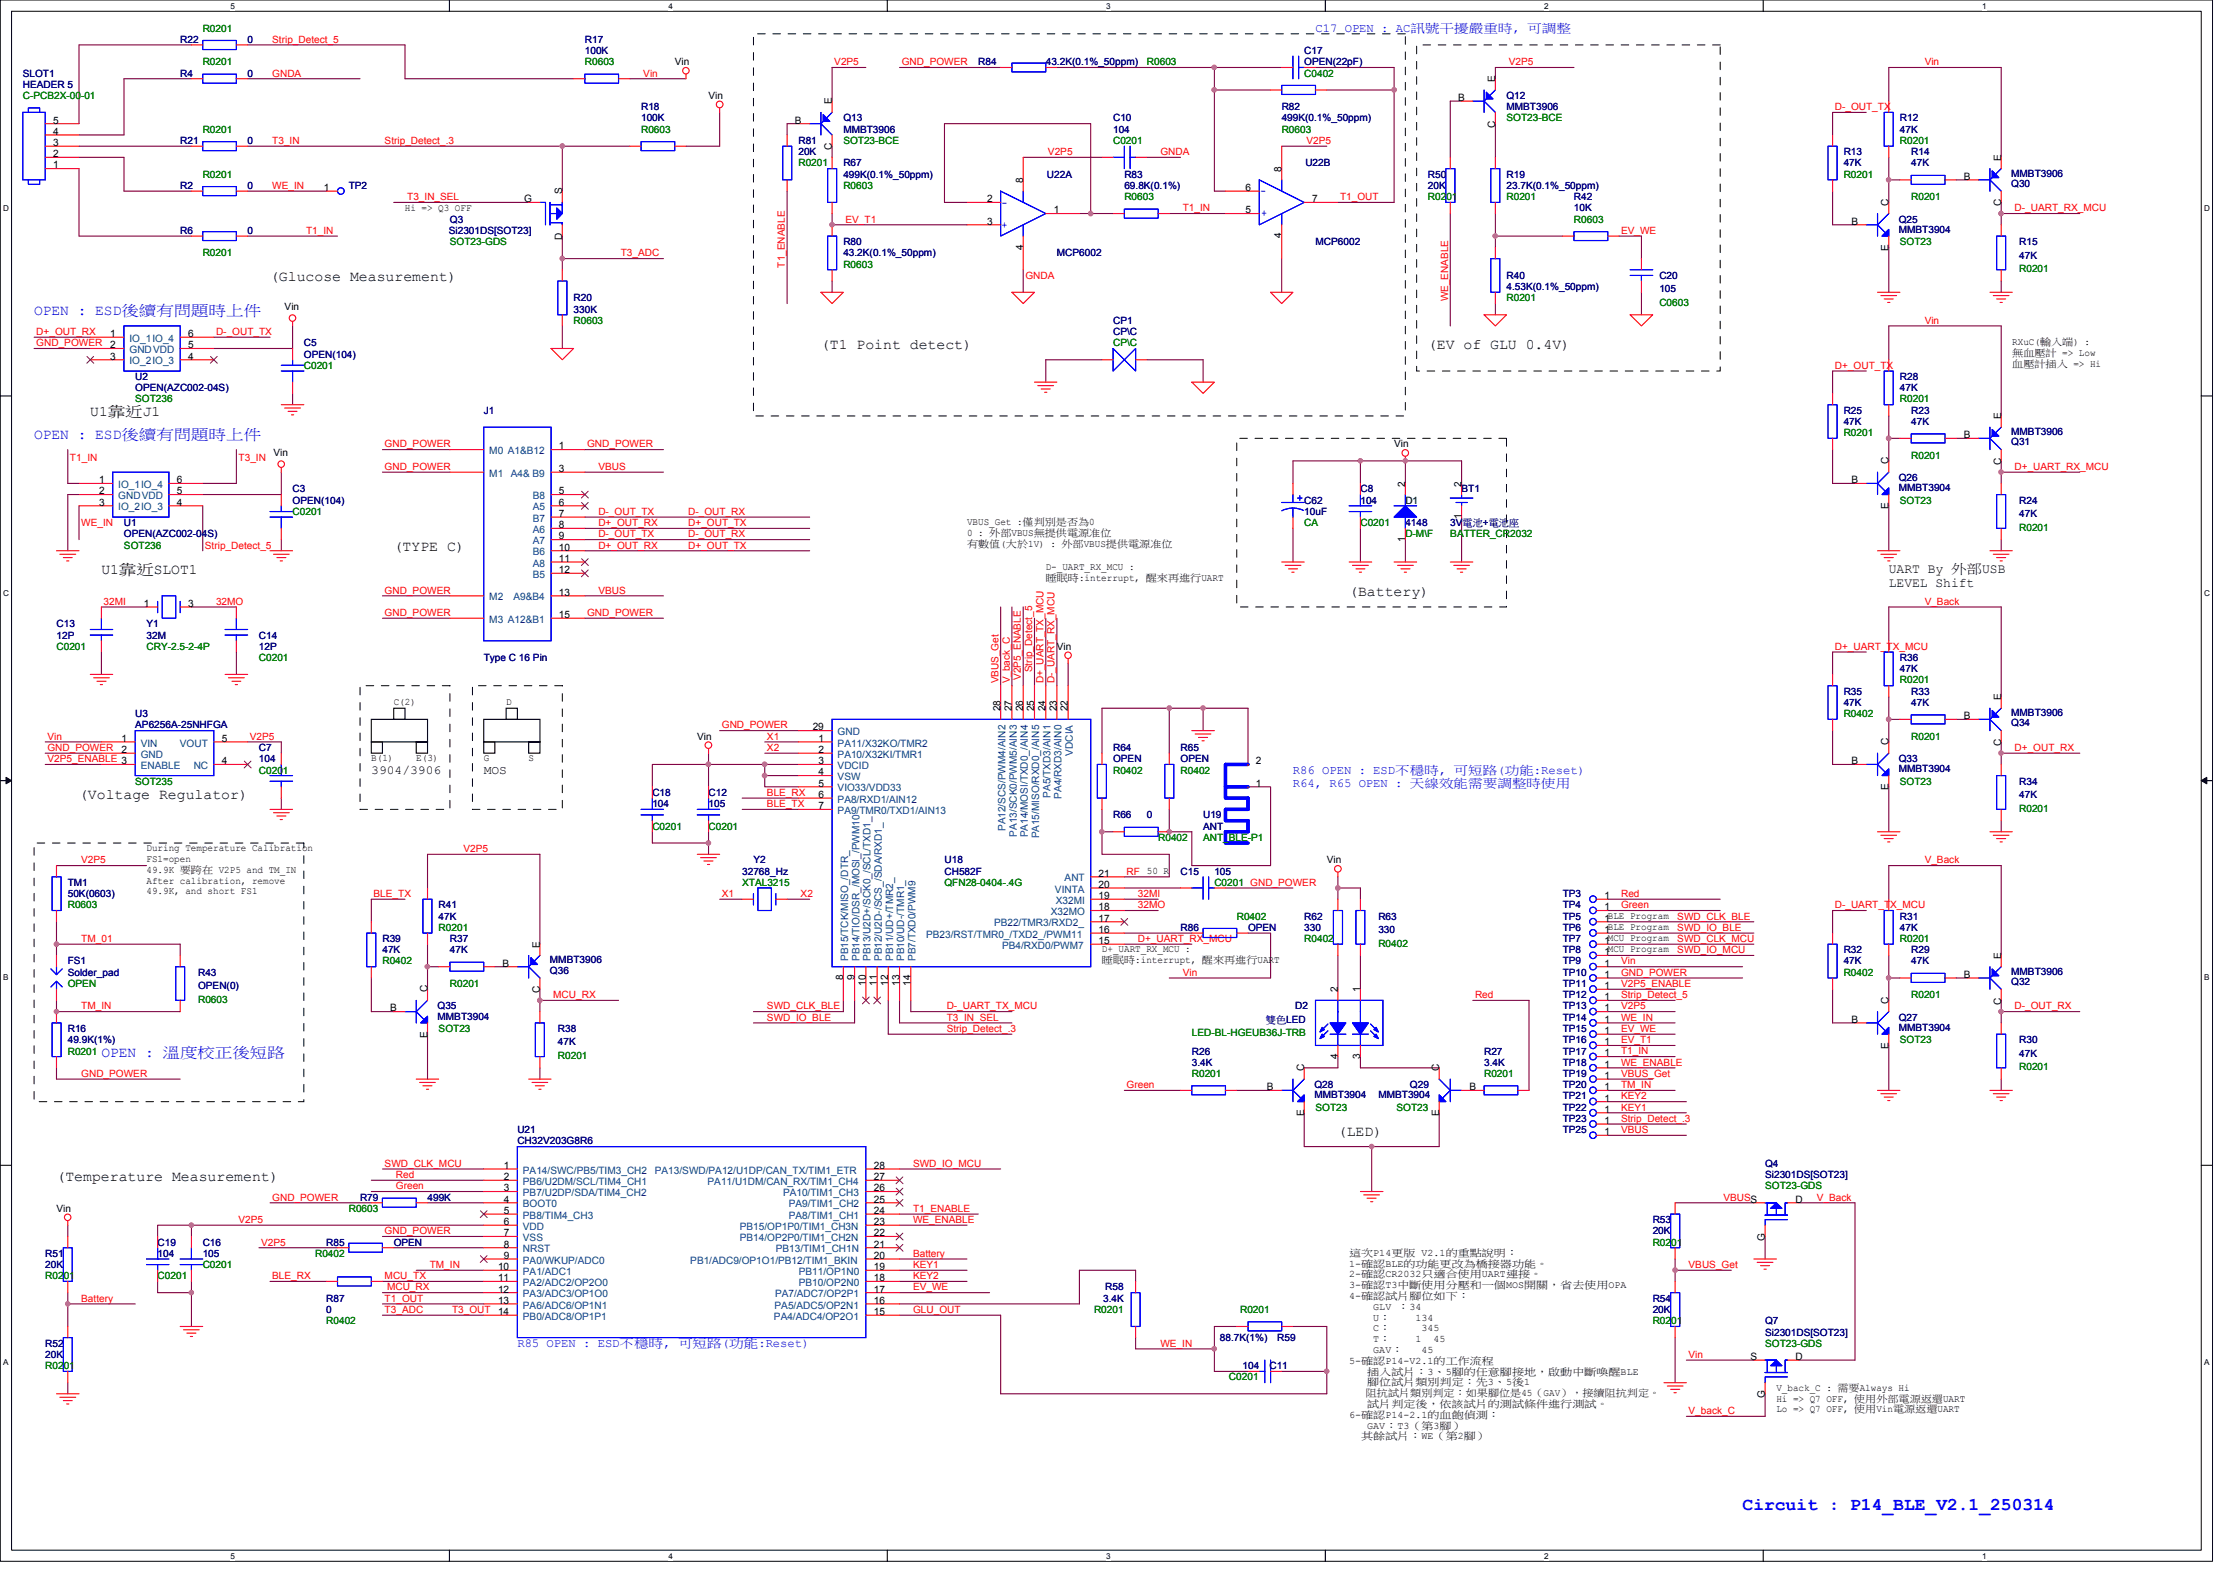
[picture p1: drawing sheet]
<svg xmlns="http://www.w3.org/2000/svg" width="297mm" height="210mm" viewBox="0 0 297 210" stroke-linecap="round" stroke-linejoin="round" font-family="sans-serif">
<defs><g id="words">
<text font-size="2.4" fill="#00f" x="232.3" y="201.3">Circuit : P14_BLE_V2.1_250314</text>
<g font-size="1.9">
<text x="36" y="37.5">(Glucose Measurement)</text>
<text x="109.4" y="46.5">(T1 Point detect)</text>
<text x="190.4" y="46.5">(EV of GLU 0.4V)</text>
<text x="12" y="55.5">U1靠近J1</text>
<text x="13.5" y="76.5">U1靠近SLOT1</text>
<text x="52.5" y="73.5">(TYPE C)</text>
<text x="179.9" y="79.5">(Battery)</text>
<text x="10.5" y="106.5">(Voltage Regulator)</text>
<text x="178.4" y="151.4">(LED)</text>
<text x="7.5" y="157.4">(Temperature Measurement)</text>
</g>
<g font-size="1.9" fill="#00f">
<text x="4.5" y="42">OPEN : ESD後續有問題時上件</text>
<text x="4.5" y="58.5">OPEN : ESD後續有問題時上件</text>
<text x="13.5" y="140.9">OPEN : 溫度校正後短路</text>
</g>
<g font-size="1.8">
<text x="251.8" y="76.3">UART By 外部USB</text>
<text x="251.8" y="78.2">LEVEL Shift</text>
</g>
<g font-size="1.6" fill="#00f">
<text x="175.4" y="4.3">C17 OPEN : AC訊號干擾嚴重時, 可調整</text>
<text x="172.4" y="104.9">R64, R65 OPEN : 天線效能需要調整時使用</text>
<text x="172.4" y="103.2">R86 OPEN : ESD不穩時, 可短路(功能:Reset)</text>
<text x="69" y="179.6">R85 OPEN : ESD不穩時, 可短路(功能:Reset)</text>
</g>
<g font-size="1.6">
<text x="49.5" y="103.2">3904/3906</text>
<text x="64.5" y="103.2">MOS</text>
</g>
<g font-size="1.4">
<text x="199.3" y="10.9" transform="rotate(-90 199.3 10.9)">E</text>
<text x="7.1" y="18">4</text>
<text x="7.1" y="16.5">5</text>
<text x="106" y="16.5">B</text>
<text x="110.9" y="13.9" transform="rotate(-90 110.9 13.9)">E</text>
<text x="194.4" y="13.5">B</text>
<text x="199.3" y="17" transform="rotate(-90 199.3 17)">C</text>
<text x="7.1" y="22.5">1</text>
<text x="7.1" y="21">2</text>
<text x="7.1" y="19.5">3</text>
<text x="110.9" y="20" transform="rotate(-90 110.9 20)">C</text>
<text x="170.9" y="22.9" transform="rotate(-90 170.9 22.9)">8</text>
<text x="261.8" y="24">B</text>
<text x="266.8" y="21.4" transform="rotate(-90 266.8 21.4)">E</text>
<text x="43.2" y="25.5">1</text>
<text x="69.9" y="27">G</text>
<text x="74.9" y="25.9" transform="rotate(-90 74.9 25.9)">S</text>
<text x="131.6" y="27">2</text>
<text x="131.6" y="30">3</text>
<text x="136.4" y="24.4" transform="rotate(-90 136.4 24.4)">8</text>
<text x="140.5" y="28.4">1</text>
<text x="166.1" y="25.5">6</text>
<text x="166.1" y="28.4">5</text>
<text x="174.9" y="27">7</text>
<text x="246.8" y="30">B</text>
<text x="251.8" y="27.4" transform="rotate(-90 251.8 27.4)">C</text>
<text x="266.8" y="27.5" transform="rotate(-90 266.8 27.5)">C</text>
<text x="74.9" y="32" transform="rotate(-90 74.9 32)">D</text>
<text x="136.4" y="33.3" transform="rotate(-90 136.4 33.3)">4</text>
<text x="170.9" y="31.8" transform="rotate(-90 170.9 31.8)">4</text>
<text x="251.8" y="33.4" transform="rotate(-90 251.8 33.4)">E</text>
<text x="14.7" y="44.9">1</text>
<text x="14.7" y="46.4">2</text>
<text x="14.7" y="47.9">3</text>
<text x="25.1" y="47.9">4</text>
<text x="25.1" y="44.9">6</text>
<text x="25.1" y="46.4">5</text>
<text x="74.5" y="59.9">1</text>
<text x="261.8" y="58.4">B</text>
<text x="266.8" y="55.9" transform="rotate(-90 266.8 55.9)">E</text>
<text x="13.2" y="64.4">1</text>
<text x="13.2" y="65.9">2</text>
<text x="23.6" y="64.4">6</text>
<text x="23.6" y="65.9">5</text>
<text x="74.5" y="62.9">3</text>
<text x="74.5" y="65.9">5</text>
<text x="187.3" y="64.9" transform="rotate(-90 187.3 64.9)">2</text>
<text x="194.8" y="64.9" transform="rotate(-90 194.8 64.9)">2</text>
<text x="246.8" y="64.4">B</text>
<text x="251.8" y="61.9" transform="rotate(-90 251.8 61.9)">C</text>
<text x="266.8" y="62" transform="rotate(-90 266.8 62)">C</text>
<text x="13.2" y="67.4">3</text>
<text x="23.6" y="67.4">4</text>
<text x="74.5" y="67.4">6</text>
<text x="74.5" y="68.9">7</text>
<text x="74.5" y="70.4">8</text>
<text x="74.5" y="71.9">9</text>
<text x="194.8" y="69.2" transform="rotate(-90 194.8 69.2)">1</text>
<text x="251.8" y="67.9" transform="rotate(-90 251.8 67.9)">E</text>
<text x="74.5" y="73.4">10</text>
<text x="74.5" y="74.9">11</text>
<text x="74.5" y="76.4">12</text>
<text x="187.3" y="72.2" transform="rotate(-90 187.3 72.2)">1</text>
<text x="19.2" y="80.9">1</text>
<text x="25.1" y="80.9">3</text>
<text x="74.5" y="82.4">15</text>
<text x="74.5" y="79.4">13</text>
<text x="133.4" y="94.8" transform="rotate(-90 133.4 94.8)">28</text>
<text x="134.9" y="94.8" transform="rotate(-90 134.9 94.8)">27</text>
<text x="136.4" y="94.8" transform="rotate(-90 136.4 94.8)">26</text>
<text x="137.9" y="94.8" transform="rotate(-90 137.9 94.8)">25</text>
<text x="139.4" y="94.8" transform="rotate(-90 139.4 94.8)">24</text>
<text x="140.9" y="94.8" transform="rotate(-90 140.9 94.8)">23</text>
<text x="142.4" y="94.8" transform="rotate(-90 142.4 94.8)">22</text>
<text x="261.8" y="95.9">B</text>
<text x="266.8" y="93.4" transform="rotate(-90 266.8 93.4)">E</text>
<text x="16.2" y="98.9">1</text>
<text x="16.2" y="100.4">2</text>
<text x="29.6" y="98.9">5</text>
<text x="29.6" y="101.9">4</text>
<text x="108.3" y="97.4">29</text>
<text x="109.1" y="98.9">1</text>
<text x="109.1" y="100.4">2</text>
<text x="109.1" y="101.9">3</text>
<text x="167.4" y="101.9">2</text>
<text x="246.8" y="101.9">B</text>
<text x="251.8" y="99.4" transform="rotate(-90 251.8 99.4)">C</text>
<text x="266.8" y="99.4" transform="rotate(-90 266.8 99.4)">C</text>
<text x="109.1" y="103.4">4</text>
<text x="109.1" y="104.9">5</text>
<text x="109.1" y="106.4">6</text>
<text x="109.1" y="107.9">7</text>
<text x="167.4" y="104.9">1</text>
<text x="251.8" y="105.3" transform="rotate(-90 251.8 105.3)">E</text>
<text x="146.5" y="118.4">20</text>
<text x="146.5" y="119.9">19</text>
<text x="146.5" y="116.9">21</text>
<text x="213.9" y="119.9">1</text>
<text x="146.5" y="122.9">17</text>
<text x="146.5" y="124.4">16</text>
<text x="146.5" y="125.9">15</text>
<text x="146.5" y="121.4">18</text>
<text x="213.9" y="122.9">1</text>
<text x="213.9" y="124.4">1</text>
<text x="213.9" y="125.9">1</text>
<text x="213.9" y="121.4">1</text>
<text x="67" y="128.9">B</text>
<text x="72" y="126.3" transform="rotate(-90 72 126.3)">E</text>
<text x="112.4" y="130.7" transform="rotate(-90 112.4 130.7)">8</text>
<text x="113.9" y="130.7" transform="rotate(-90 113.9 130.7)">9</text>
<text x="115.4" y="131.4" transform="rotate(-90 115.4 131.4)">10</text>
<text x="116.9" y="131.4" transform="rotate(-90 116.9 131.4)">11</text>
<text x="118.4" y="131.4" transform="rotate(-90 118.4 131.4)">12</text>
<text x="119.9" y="131.4" transform="rotate(-90 119.9 131.4)">13</text>
<text x="121.4" y="131.4" transform="rotate(-90 121.4 131.4)">14</text>
<text x="213.9" y="128.9">1</text>
<text x="213.9" y="127.4">1</text>
<text x="213.9" y="131.9">1</text>
<text x="213.9" y="130.4">1</text>
<text x="261.8" y="130.4">B</text>
<text x="266.8" y="127.8" transform="rotate(-90 266.8 127.8)">E</text>
<text x="52" y="134.9">B</text>
<text x="57" y="132.3" transform="rotate(-90 57 132.3)">C</text>
<text x="72" y="132.4" transform="rotate(-90 72 132.4)">C</text>
<text x="178.3" y="132.3" transform="rotate(-90 178.3 132.3)">2</text>
<text x="181.4" y="132.3" transform="rotate(-90 181.4 132.3)">1</text>
<text x="213.9" y="134.9">1</text>
<text x="213.9" y="133.3">1</text>
<text x="213.9" y="136.4">1</text>
<text x="213.9" y="137.9">1</text>
<text x="246.8" y="136.4">B</text>
<text x="251.8" y="133.8" transform="rotate(-90 251.8 133.8)">C</text>
<text x="266.8" y="133.9" transform="rotate(-90 266.8 133.9)">C</text>
<text x="57" y="138.3" transform="rotate(-90 57 138.3)">E</text>
<text x="173.9" y="142.8" transform="rotate(-90 173.9 142.8)">C</text>
<text x="178.3" y="141.2" transform="rotate(-90 178.3 141.2)">4</text>
<text x="181.4" y="141.2" transform="rotate(-90 181.4 141.2)">3</text>
<text x="191.9" y="142.8" transform="rotate(-90 191.9 142.8)">C</text>
<text x="213.9" y="143.8">1</text>
<text x="213.9" y="142.3">1</text>
<text x="213.9" y="139.4">1</text>
<text x="213.9" y="140.8">1</text>
<text x="251.8" y="139.8" transform="rotate(-90 251.8 139.8)">E</text>
<text x="168.9" y="145.4">B</text>
<text x="173.9" y="148.8" transform="rotate(-90 173.9 148.8)">E</text>
<text x="191.9" y="148.8" transform="rotate(-90 191.9 148.8)">E</text>
<text x="195.9" y="145.4">B</text>
<text x="213.9" y="145.4">1</text>
<text x="213.9" y="146.9">1</text>
<text x="213.9" y="149.8">1</text>
<text x="213.9" y="148.3">1</text>
<text x="67.2" y="155.8">1</text>
<text x="116.5" y="155.8">28</text>
<text x="213.9" y="151.3">1</text>
<text x="67.2" y="157.3">2</text>
<text x="67.2" y="158.8">3</text>
<text x="67.2" y="160.3">4</text>
<text x="67.2" y="161.8">5</text>
<text x="116.5" y="157.3">27</text>
<text x="116.5" y="160.3">25</text>
<text x="116.5" y="161.8">24</text>
<text x="116.5" y="158.8">26</text>
<text x="239.4" y="160.3">D</text>
<text x="67.2" y="163.3">6</text>
<text x="67.2" y="164.8">7</text>
<text x="67.2" y="166.3">8</text>
<text x="67.2" y="167.8">9</text>
<text x="116.5" y="167.8">20</text>
<text x="116.5" y="163.3">23</text>
<text x="116.5" y="164.8">22</text>
<text x="116.5" y="166.3">21</text>
<text x="235.3" y="165.4" transform="rotate(-90 235.3 165.4)">G</text>
<text x="66.4" y="169.3">10</text>
<text x="66.4" y="170.8">11</text>
<text x="66.4" y="172.3">12</text>
<text x="66.4" y="173.8">13</text>
<text x="116.5" y="169.3">19</text>
<text x="116.5" y="170.8">18</text>
<text x="116.5" y="172.3">17</text>
<text x="116.5" y="173.8">16</text>
<text x="66.4" y="175.3">14</text>
<text x="116.5" y="175.3">15</text>
<text x="233.4" y="181.3">S</text>
<text x="239.4" y="181.3">D</text>
<text x="235.3" y="186.4" transform="rotate(-90 235.3 186.4)">G</text>
</g>
<g font-size="1.4" fill="#004080">
<text x="17.3" y="45.6">IO_1IO_4</text>
<text x="17.3" y="47.1">GNDVDD</text>
<text x="17.3" y="48.6">IO_2IO_3</text>
<text x="15.8" y="65.1">IO_1IO_4</text>
<text x="65.2" y="63.6">M1</text>
<text x="65.2" y="60.6">M0 A1&amp;B12</text>
<text x="68.1" y="63.6">A4&amp; B9</text>
<text x="15.8" y="66.5">GNDVDD</text>
<text x="15.8" y="68.1">IO_2IO_3</text>
<text x="71.1" y="66.5">B8</text>
<text x="71.1" y="68.1">A5</text>
<text x="71.1" y="69.6">B7</text>
<text x="71.1" y="71.1">A6</text>
<text x="71.1" y="72.6">A7</text>
<text x="71.1" y="74">B6</text>
<text x="71.1" y="75.5">A8</text>
<text x="71.1" y="77">B5</text>
<text x="65.2" y="80.1">M2</text>
<text x="65.2" y="83">M3 A12&amp;B1</text>
<text x="68.5" y="80.1">A9&amp;B4</text>
<text x="18.8" y="99.5">VIN</text>
<text x="18.8" y="101">GND</text>
<text x="24" y="99.5">VOUT</text>
<text x="111.7" y="98">GND</text>
<text x="111.7" y="99.5">PA11/X32KO/TMR2</text>
<text x="111.7" y="101">PA10/X32KI/TMR1</text>
<text x="143" y="100.8" transform="rotate(-90 143 100.8)">VDCIA</text>
<text x="18.8" y="102.5">ENABLE</text>
<text x="25.8" y="102.5">NC</text>
<text x="111.7" y="102.5">VDCID</text>
<text x="111.7" y="104">VSW</text>
<text x="111.7" y="105.5">VIO33/VDD33</text>
<text x="111.7" y="107">PA8/RXD1/AIN12</text>
<text x="140.1" y="106.3" transform="rotate(-90 140.1 106.3)">PA5/TXD3/AIN1</text>
<text x="141.5" y="106.5" transform="rotate(-90 141.5 106.5)">PA4/RXD3/AIN0</text>
<text x="111.7" y="108.5">PA9/TMR0/TXD1/AIN13</text>
<text x="134" y="110.8" transform="rotate(-90 134 110.8)">PA12/SCS/PWM4/AIN2</text>
<text x="135.5" y="111.5" transform="rotate(-90 135.5 111.5)">PA13/SCK0/PWM5/AIN3</text>
<text x="137.1" y="111.6" transform="rotate(-90 137.1 111.6)">PA14/MOSI/TXD0_/AIN4</text>
<text x="138.6" y="111.8" transform="rotate(-90 138.6 111.8)">PA15/MISO/RXD0_/AIN5</text>
<text x="140.6" y="119">VINTA</text>
<text x="141.9" y="117.5">ANT</text>
<text x="123.5" y="125">PB23/RST/TMR0_/TXD2_/PWM11</text>
<text x="132.5" y="123.5">PB22/TMR3/RXD2_</text>
<text x="140.1" y="122">X32MO</text>
<text x="140.8" y="120.5">X32MI</text>
<text x="113.1" y="128.1" transform="rotate(-90 113.1 128.1)">PB15/TCK/MISO_/DTR_</text>
<text x="114.6" y="128.1" transform="rotate(-90 114.6 128.1)">PB14/TIO/DSR_/MOSI_/PWM10</text>
<text x="116.1" y="128.1" transform="rotate(-90 116.1 128.1)">PB13/U2D+/SCK0_/SCL/TXD1_</text>
<text x="117.6" y="128.1" transform="rotate(-90 117.6 128.1)">PB12/U2D-/SCS_/SDA/RXD1_</text>
<text x="119.1" y="128.1" transform="rotate(-90 119.1 128.1)">PB11/UD+/TMR2_</text>
<text x="120.6" y="128.1" transform="rotate(-90 120.6 128.1)">PB10/UD-/TMR1_</text>
<text x="122.1" y="128.1" transform="rotate(-90 122.1 128.1)">PB7/TXD0/PWM9</text>
<text x="133.6" y="126.5">PB4/RXD0/PWM7</text>
<text x="69.7" y="156.5">PA14/SWC/PB5/TIM3_CH2</text>
<text x="69.7" y="158">PB6/U2DM/SCL/TIM4_CH1</text>
<text x="69.7" y="159.5">PB7/U2DP/SDA/TIM4_CH2</text>
<text x="69.7" y="161">BOOT0</text>
<text x="87.3" y="156.5">PA13/SWD/PA12/U1DP/CAN_TX/TIM1_ETR</text>
<text x="94.3" y="158">PA11/U1DM/CAN_RX/TIM1_CH4</text>
<text x="104.4" y="159.5">PA10/TIM1_CH3</text>
<text x="105.2" y="161">PA9/TIM1_CH2</text>
<text x="69.7" y="162.5">PB8/TIM4_CH3</text>
<text x="69.7" y="164">VDD</text>
<text x="69.7" y="165.5">VSS</text>
<text x="69.7" y="167">NRST</text>
<text x="98.6" y="164">PB15/OP1P0/TIM1_CH3N</text>
<text x="98.6" y="165.5">PB14/OP2P0/TIM1_CH2N</text>
<text x="103.4" y="167">PB13/TIM1_CH1N</text>
<text x="105.2" y="162.5">PA8/TIM1_CH1</text>
<text x="69.7" y="168.5">PA0/WKUP/ADC0</text>
<text x="69.7" y="170">PA1/ADC1</text>
<text x="69.7" y="171.4">PA2/ADC2/OP2O0</text>
<text x="69.7" y="173">PA3/ADC3/OP1O0</text>
<text x="92" y="168.5">PB1/ADC9/OP1O1/PB12/TIM1_BKIN</text>
<text x="103.3" y="173">PA7/ADC7/OP2P1</text>
<text x="106.5" y="170">PB11/OP1N0</text>
<text x="106.5" y="171.4">PB10/OP2N0</text>
<text x="69.7" y="174.5">PA6/ADC6/OP1N1</text>
<text x="69.7" y="176">PB0/ADC8/OP1P1</text>
<text x="103.2" y="176">PA4/ADC4/OP2O1</text>
<text x="103.3" y="174.5">PA5/ADC5/OP2N1</text>
</g>
<g font-size="1.3" fill="#000080">
<text x="24" y="5.7">R22</text>
<text x="33" y="5.7">0</text>
<text x="78" y="5.7">R17</text>
<text x="3" y="10.2">SLOT1</text>
<text x="3" y="11.7">HEADER 5</text>
<text x="24" y="10.2">R4</text>
<text x="33" y="10.2">0</text>
<text x="78" y="7.2">100K</text>
<text x="130.4" y="8.7">R84</text>
<text x="139.4" y="8.7">43.2K(0.1%_50ppm)</text>
<text x="173.9" y="7.2">C17</text>
<text x="173.9" y="8.7">OPEN(22pF)</text>
<text x="85.5" y="14.7">R18</text>
<text x="85.5" y="16.2">100K</text>
<text x="112.4" y="16.2">Q13</text>
<text x="112.4" y="17.7">MMBT3906</text>
<text x="148.4" y="16.2">C10</text>
<text x="148.4" y="17.7">104</text>
<text x="170.9" y="14.7">R82</text>
<text x="170.9" y="16.2">499K(0.1%_50ppm)</text>
<text x="200.8" y="13.2">Q12</text>
<text x="200.8" y="14.7">MMBT3906</text>
<text x="253.3" y="16.2">R12</text>
<text x="253.3" y="17.7">47K</text>
<text x="24" y="19.2">R21</text>
<text x="33" y="19.2">0</text>
<text x="106.4" y="19.2">R81</text>
<text x="106.4" y="20.7">20K</text>
<text x="112.4" y="22.2">R67</text>
<text x="112.4" y="23.7">499K(0.1%_50ppm)</text>
<text x="139.6" y="23.7">U22A</text>
<text x="149.9" y="23.7">R83</text>
<text x="174" y="22.2">U22B</text>
<text x="190.4" y="23.7">R50</text>
<text x="200.8" y="23.7">R19</text>
<text x="245.8" y="20.7">R13</text>
<text x="245.8" y="22.2">47K</text>
<text x="254.8" y="20.7">R14</text>
<text x="254.8" y="22.2">47K</text>
<text x="268.1" y="23.5">MMBT3906</text>
<text x="24" y="25.2">R2</text>
<text x="33" y="25.2">0</text>
<text x="46.5" y="25.2">TP2</text>
<text x="60" y="29.7">Q3</text>
<text x="149.9" y="25.2">69.8K(0.1%)</text>
<text x="190.4" y="25.2">20K</text>
<text x="200.8" y="25.2">23.7K(0.1%_50ppm)</text>
<text x="209.8" y="26.7">R42</text>
<text x="209.8" y="28.2">10K</text>
<text x="253.1" y="29.7">Q25</text>
<text x="268.1" y="24.9">Q30</text>
<text x="24" y="31.2">R6</text>
<text x="33" y="31.2">0</text>
<text x="59.8" y="31.2">Si2301DS[SOT23]</text>
<text x="112.4" y="32.7">R80</text>
<text x="112.4" y="34.2">43.2K(0.1%_50ppm)</text>
<text x="140.9" y="34.2">MCP6002</text>
<text x="175.4" y="32.7">MCP6002</text>
<text x="253.1" y="31">MMBT3904</text>
<text x="269.2" y="32.7">R15</text>
<text x="269.2" y="34.5">47K</text>
<text x="76.5" y="40.2">R20</text>
<text x="76.5" y="41.7">330K</text>
<text x="200.8" y="37.2">R40</text>
<text x="200.8" y="38.7">4.53K(0.1%_50ppm)</text>
<text x="221.2" y="37.2">C20</text>
<text x="221.2" y="39">105</text>
<text x="40.5" y="46.2">C5</text>
<text x="40.5" y="47.7">OPEN(104)</text>
<text x="148.4" y="43.2">CP1</text>
<text x="148.4" y="44.7">CP\C</text>
<text x="18" y="50.7">U2</text>
<text x="18" y="52.2">OPEN(AZC002-04S)</text>
<text x="253.3" y="50.7">R28</text>
<text x="253.3" y="52.2">47K</text>
<text x="64.5" y="55.2">J1</text>
<text x="245.8" y="55.2">R25</text>
<text x="245.8" y="56.7">47K</text>
<text x="254.8" y="55.2">R23</text>
<text x="254.8" y="56.7">47K</text>
<text x="268.1" y="59.4">Q31</text>
<text x="268.1" y="58">MMBT3906</text>
<text x="39" y="65.7">C3</text>
<text x="181.4" y="65.7">C8</text>
<text x="194.9" y="65.7">BT1</text>
<text x="253.1" y="64.2">Q26</text>
<text x="253.1" y="65.5">MMBT3904</text>
<text x="16.5" y="70.1">U1</text>
<text x="16.5" y="71.6">OPEN(AZC002-04S)</text>
<text x="39" y="67.1">OPEN(104)</text>
<text x="173.9" y="67.1">C62</text>
<text x="173.9" y="68.6">10uF</text>
<text x="181.4" y="67.1">104</text>
<text x="187.4" y="70.1">4148</text>
<text x="193.4" y="70.1">3V</text>
<text x="195" y="70.1">電池+電池座</text>
<text x="269.2" y="67.1">R24</text>
<text x="269.2" y="68.9">47K</text>
<text x="7.5" y="83.6">C13</text>
<text x="19.5" y="83.6">Y1</text>
<text x="7.5" y="85.1">12P</text>
<text x="19.5" y="85.1">32M</text>
<text x="34.5" y="85.1">C14</text>
<text x="34.5" y="86.6">12P</text>
<text x="64.5" y="88.1">Type C 16 Pin</text>
<text x="253.3" y="88.1">R36</text>
<text x="253.3" y="89.6">47K</text>
<text x="18" y="95.6">U3</text>
<text x="245.8" y="92.6">R35</text>
<text x="245.8" y="94.1">47K</text>
<text x="254.8" y="92.6">R33</text>
<text x="254.8" y="94.1">47K</text>
<text x="268.1" y="95.5">MMBT3906</text>
<text x="18" y="97.1">AP6256A-25NHFGA</text>
<text x="34.5" y="100.1">C7</text>
<text x="34.5" y="101.6">104</text>
<text x="148.4" y="100.1">R64</text>
<text x="148.4" y="101.6">OPEN</text>
<text x="157.4" y="100.1">R65</text>
<text x="157.4" y="101.6">OPEN</text>
<text x="253.1" y="101.6">Q33</text>
<text x="268.1" y="96.8">Q34</text>
<text x="87" y="106.1">C18</text>
<text x="87" y="107.6">104</text>
<text x="94.5" y="106.1">C12</text>
<text x="94.5" y="107.6">105</text>
<text x="253.1" y="103">MMBT3904</text>
<text x="269.2" y="104.6">R34</text>
<text x="269.2" y="106.4">47K</text>
<text x="148.4" y="109.1">R66</text>
<text x="152.9" y="109.1">0</text>
<text x="160.4" y="109.1">U19</text>
<text x="160.4" y="110.6">ANT</text>
<text x="9" y="118.1">TM1</text>
<text x="9" y="119.6">50K(0603)</text>
<text x="99" y="116.6">32768_Hz</text>
<text x="100.5" y="115.1">Y2</text>
<text x="125.9" y="115.1">U18</text>
<text x="125.9" y="116.6">CH582F</text>
<text x="157.4" y="116.6">C15</text>
<text x="161.9" y="116.6">105</text>
<text x="208.3" y="119.6">TP3</text>
<text x="51" y="125.6">R39</text>
<text x="58.5" y="121.1">R41</text>
<text x="58.5" y="122.6">47K</text>
<text x="60" y="125.6">R37</text>
<text x="157.4" y="124.1">R86</text>
<text x="166.4" y="124.1">OPEN</text>
<text x="173.9" y="122.6">R62</text>
<text x="173.9" y="124.1">330</text>
<text x="183.8" y="122.6">R63</text>
<text x="183.8" y="124.4">330</text>
<text x="208.3" y="122.6">TP5</text>
<text x="208.3" y="124.1">TP6</text>
<text x="208.3" y="125.6">TP7</text>
<text x="208.3" y="121.1">TP4</text>
<text x="253.3" y="122.6">R31</text>
<text x="253.3" y="124.1">47K</text>
<text x="9" y="128.6">FS1</text>
<text x="9" y="130.1">Solder_pad</text>
<text x="26.4" y="130.1">R43</text>
<text x="26.4" y="131.9">OPEN(0)</text>
<text x="51" y="127.1">47K</text>
<text x="60" y="127.1">47K</text>
<text x="73.3" y="129.8">Q36</text>
<text x="73.3" y="128.4">MMBT3906</text>
<text x="208.3" y="128.6">TP9</text>
<text x="208.3" y="127.1">TP8</text>
<text x="208.3" y="131.6">TP11</text>
<text x="208.3" y="130.1">TP10</text>
<text x="245.8" y="127.1">R32</text>
<text x="245.8" y="128.6">47K</text>
<text x="254.8" y="127.1">R29</text>
<text x="254.8" y="128.6">47K</text>
<text x="268.1" y="131.3">Q32</text>
<text x="268.1" y="129.9">MMBT3906</text>
<text x="9" y="137.6">R16</text>
<text x="58.3" y="134.6">Q35</text>
<text x="58.3" y="135.9">MMBT3904</text>
<text x="74.4" y="137.6">R38</text>
<text x="168.8" y="136.4">雙色LED</text>
<text x="172.7" y="134.6">D2</text>
<text x="208.3" y="134.6">TP13</text>
<text x="208.3" y="133.1">TP12</text>
<text x="208.3" y="136.1">TP14</text>
<text x="208.3" y="137.6">TP15</text>
<text x="253.1" y="136.1">Q27</text>
<text x="253.1" y="137.4">MMBT3904</text>
<text x="9" y="139.1">49.9K(1%)</text>
<text x="74.4" y="139.4">47K</text>
<text x="158.9" y="140.6">R26</text>
<text x="158.9" y="142.1">3.4K</text>
<text x="197.9" y="140.6">R27</text>
<text x="197.9" y="142.1">3.4K</text>
<text x="208.3" y="143.6">TP19</text>
<text x="208.3" y="142.1">TP18</text>
<text x="208.3" y="139.1">TP16</text>
<text x="208.3" y="140.6">TP17</text>
<text x="269.2" y="139.1">R30</text>
<text x="269.2" y="140.9">47K</text>
<text x="175.2" y="145.1">Q28</text>
<text x="175.2" y="146.4">MMBT3904</text>
<text x="183.8" y="146.4">MMBT3904</text>
<text x="188" y="145.1">Q29</text>
<text x="208.3" y="145.1">TP20</text>
<text x="208.3" y="146.6">TP21</text>
<text x="208.3" y="149.6">TP23</text>
<text x="208.3" y="148.1">TP22</text>
<text x="69" y="151.1">U21</text>
<text x="69" y="152.6">CH32V203G8R6</text>
<text x="208.3" y="151.1">TP25</text>
<text x="235.3" y="155.6">Q4</text>
<text x="48" y="160.1">R79</text>
<text x="57" y="160.1">499K</text>
<text x="235.3" y="157.1">Si2301DS[SOT23]</text>
<text x="6" y="167.6">R51</text>
<text x="21" y="166.1">C19</text>
<text x="21" y="167.6">104</text>
<text x="27" y="166.1">C16</text>
<text x="27" y="167.6">105</text>
<text x="43.5" y="166.1">R85</text>
<text x="52.5" y="166.1">OPEN</text>
<text x="220.3" y="163.1">R53</text>
<text x="220.3" y="164.5">20K</text>
<text x="6" y="169.1">20K</text>
<text x="43.5" y="173.5">R87</text>
<text x="147.1" y="173.5">3.4K</text>
<text x="147.4" y="172">R58</text>
<text x="220.3" y="173.5">R54</text>
<text x="6" y="179.5">R52</text>
<text x="43.5" y="175">0</text>
<text x="162.6" y="178.8">88.7K(1%)</text>
<text x="170.3" y="178.8">R59</text>
<text x="220.3" y="175">20K</text>
<text x="235.3" y="176.6">Q7</text>
<text x="235.3" y="178.1">Si2301DS[SOT23]</text>
<text x="6" y="181">20K</text>
<text x="165.6" y="182.5">104</text>
<text x="169.2" y="182.5">C11</text>
</g>
<g font-size="1.3" fill="#008000">
<text x="27" y="4.2">R0201</text>
<text x="27" y="8.7">R0201</text>
<text x="78" y="8.7">R0603</text>
<text x="152.9" y="8.7">R0603</text>
<text x="173.9" y="10.2">C0402</text>
<text x="3" y="13.2">C-PCB2X-00-01</text>
<text x="27" y="17.7">R0201</text>
<text x="85.5" y="17.7">R0603</text>
<text x="170.9" y="17.7">R0603</text>
<text x="200.8" y="16.2">SOT23-BCE</text>
<text x="27" y="23.7">R0201</text>
<text x="106.4" y="22.2">R0201</text>
<text x="112.4" y="19.2">SOT23-BCE</text>
<text x="148.4" y="19.2">C0201</text>
<text x="245.8" y="23.7">R0201</text>
<text x="253.3" y="19.2">R0201</text>
<text x="112.4" y="25.2">R0603</text>
<text x="149.9" y="26.7">R0603</text>
<text x="190.4" y="26.7">R0201</text>
<text x="200.8" y="26.7">R0201</text>
<text x="209.8" y="29.7">R0603</text>
<text x="254.8" y="26.7">R0201</text>
<text x="27" y="34.2">R0201</text>
<text x="60" y="32.7">SOT23-GDS</text>
<text x="112.4" y="35.7">R0603</text>
<text x="253.3" y="32.7">SOT23</text>
<text x="200.8" y="40.2">R0201</text>
<text x="221.2" y="40.8">C0603</text>
<text x="269.2" y="36.3">R0201</text>
<text x="76.5" y="43.2">R0603</text>
<text x="148.4" y="46.2">CP\C</text>
<text x="18" y="53.7">SOT236</text>
<text x="40.5" y="49.2">C0201</text>
<text x="253.3" y="53.7">R0201</text>
<text x="245.8" y="58.2">R0201</text>
<text x="254.8" y="61.2">R0201</text>
<text x="39" y="68.6">C0201</text>
<text x="173.9" y="70.1">CA</text>
<text x="181.4" y="70.1">C0201</text>
<text x="187.4" y="71.6">D-M\F</text>
<text x="193.4" y="71.6">BATTER_CR2032</text>
<text x="253.3" y="67.1">SOT23</text>
<text x="269.2" y="70.7">R0201</text>
<text x="16.5" y="73.2">SOT236</text>
<text x="7.5" y="86.6">C0201</text>
<text x="19.5" y="86.6">CRY-2.5-2-4P</text>
<text x="34.5" y="88.1">C0201</text>
<text x="245.8" y="95.6">R0402</text>
<text x="253.3" y="91.1">R0201</text>
<text x="254.8" y="98.6">R0201</text>
<text x="18" y="104.6">SOT235</text>
<text x="34.5" y="103.1">C0201</text>
<text x="148.4" y="103.1">R0402</text>
<text x="157.4" y="103.1">R0402</text>
<text x="253.3" y="104.6">SOT23</text>
<text x="87" y="110.6">C0201</text>
<text x="94.5" y="110.6">C0201</text>
<text x="154.4" y="112.1">R0402</text>
<text x="160.4" y="112.1">ANT_BLE-P1</text>
<text x="269.2" y="108.2">R0201</text>
<text x="99" y="118.1">XTAL3215</text>
<text x="125.9" y="118.1">QFN28-0404-.4G</text>
<text x="161.9" y="118.1">C0201 GND_POWER</text>
<text x="9" y="121.1">R0603</text>
<text x="58.5" y="124.1">R0201</text>
<text x="164.9" y="122.6">R0402</text>
<text x="173.9" y="125.6">R0402</text>
<text x="253.3" y="125.6">R0201</text>
<text x="9" y="131.6">OPEN</text>
<text x="51" y="128.6">R0402</text>
<text x="60" y="131.6">R0201</text>
<text x="183.8" y="126.2">R0402</text>
<text x="245.8" y="130.1">R0402</text>
<text x="26.4" y="133.7">R0603</text>
<text x="58.5" y="137.6">SOT23</text>
<text x="254.8" y="133.1">R0201</text>
<text x="9" y="140.6">R0201</text>
<text x="74.4" y="141.2">R0201</text>
<text x="158.9" y="143.6">R0201</text>
<text x="158.9" y="138.2">LED-BL-HGEUB36J-TRB</text>
<text x="197.9" y="143.6">R0201</text>
<text x="253.3" y="139.1">SOT23</text>
<text x="269.2" y="142.7">R0201</text>
<text x="175.4" y="148.1">SOT23</text>
<text x="186.2" y="148.1">SOT23</text>
<text x="46.5" y="161.6">R0603</text>
<text x="235.3" y="158.6">SOT23-GDS</text>
<text x="42" y="167.6">R0402</text>
<text x="220.3" y="166.1">R0201</text>
<text x="6" y="170.6">R0201</text>
<text x="21" y="170.6">C0201</text>
<text x="27" y="169.1">C0201</text>
<text x="43.5" y="176.6">R0402</text>
<text x="145.9" y="175">R0201</text>
<text x="165.3" y="175">R0201</text>
<text x="220.3" y="176.6">R0201</text>
<text x="235.3" y="179.5">SOT23-GDS</text>
<text x="6" y="182.5">R0201</text>
<text x="163.8" y="184">C0201</text>
</g>
<g font-size="1.3" fill="#f00">
<text x="36.3" y="5.7">Strip_Detect_5</text>
<text x="36.3" y="10.2">GNDA</text>
<text x="85.8" y="10.2">Vin</text>
<text x="111.2" y="8.7">V2P5</text>
<text x="120.2" y="8.7">GND_POWER</text>
<text x="201.1" y="8.7">V2P5</text>
<text x="256.6" y="8.7">Vin</text>
<text x="244.6" y="14.7">D-_OUT_TX</text>
<text x="36.3" y="19.2">T3_IN</text>
<text x="51.3" y="19.2">Strip_Detect_.3</text>
<text x="139.7" y="20.7">V2P5</text>
<text x="154.7" y="20.7">GNDA</text>
<text x="174.2" y="19.2">V2P5</text>
<text x="36.3" y="25.2">WE_IN</text>
<text x="54.3" y="26.7">T3_IN_SEL</text>
<text x="112.7" y="29.7">EV_T1</text>
<text x="157.7" y="28.2">T1_IN</text>
<text x="178.7" y="26.7">T1_OUT</text>
<text x="268.6" y="28.2">D-_UART_RX_MCU</text>
<text x="40.8" y="31.2">T1_IN</text>
<text x="82.8" y="34.2">T3_ADC</text>
<text x="104.6" y="35.7" transform="rotate(-90 104.6 35.7)">T1_ENABLE</text>
<text x="216.1" y="31.2">EV_WE</text>
<text x="136.7" y="37.2">GNDA</text>
<text x="193.1" y="40.2" transform="rotate(-90 193.1 40.2)">WE_ENABLE</text>
<text x="4.8" y="46.2">GND_POWER</text>
<text x="4.8" y="44.7">D+_OUT_RX</text>
<text x="28.8" y="44.7">D-_OUT_TX</text>
<text x="256.6" y="43.2">Vin</text>
<text x="244.6" y="49.2">D+_OUT_TX</text>
<text x="51.3" y="59.6">GND_POWER</text>
<text x="78.3" y="59.6">GND_POWER</text>
<text x="9.3" y="61.4">T1_IN</text>
<text x="31.8" y="61.4">T3_IN</text>
<text x="51.3" y="62.7">GND_POWER</text>
<text x="79.8" y="62.7">VBUS</text>
<text x="268.6" y="62.7">D+_UART_RX_MCU</text>
<text x="10.8" y="70.1">WE_IN</text>
<text x="79.8" y="68.6">D-_OUT_TX</text>
<text x="79.8" y="70.1">D+_OUT_RX</text>
<text x="79.8" y="71.6">D-_OUT_TX</text>
<text x="91.8" y="70.1">D+_OUT_TX</text>
<text x="91.8" y="68.6">D-_OUT_RX</text>
<text x="91.8" y="71.6">D-_OUT_RX</text>
<text x="27.3" y="73.1">Strip_Detect_5</text>
<text x="79.8" y="73.1">D+_OUT_RX</text>
<text x="91.8" y="73.1">D+_OUT_TX</text>
<text x="13.8" y="80.6">32MI</text>
<text x="28.8" y="80.6">32MO</text>
<text x="51.3" y="79.1">GND_POWER</text>
<text x="51.3" y="82.1">GND_POWER</text>
<text x="78.3" y="82.1">GND_POWER</text>
<text x="79.8" y="79.1">VBUS</text>
<text x="256.6" y="80.6">V_Back</text>
<text x="137.6" y="89.6" transform="rotate(-90 137.6 89.6)">Strip_Detect_5</text>
<text x="244.6" y="86.6">D+_UART_TX_MCU</text>
<text x="133.1" y="91.1" transform="rotate(-90 133.1 91.1)">VBUS_Get</text>
<text x="134.6" y="91.1" transform="rotate(-90 134.6 91.1)">V_back_C</text>
<text x="136.1" y="90.7" transform="rotate(-90 136.1 90.7)">V2P5_ENABLE</text>
<text x="139.1" y="91.1" transform="rotate(-90 139.1 91.1)">D+_UART_TX_MCU</text>
<text x="140.6" y="91.1" transform="rotate(-90 140.6 91.1)">D-_UART_RX_MCU</text>
<text x="6.3" y="100.1">GND_POWER</text>
<text x="6.3" y="98.6">Vin</text>
<text x="6.3" y="101.6">V2P5_ENABLE 3</text>
<text x="33.3" y="98.6">V2P5</text>
<text x="96.2" y="97.1">GND_POWER</text>
<text x="102.3" y="98.6">X1</text>
<text x="102.3" y="100.1">X2</text>
<text x="268.6" y="100.1">D+_OUT_RX</text>
<text x="102.3" y="106.1">BLE_RX</text>
<text x="102.3" y="107.6">BLE_TX</text>
<text x="61.8" y="113.6">V2P5</text>
<text x="10.8" y="115.1">V2P5</text>
<text x="49.8" y="119.6">BLE_TX</text>
<text x="96.2" y="119.6">X1</text>
<text x="106.7" y="119.6">X2</text>
<text x="150.2" y="116.6">RF 50 R</text>
<text x="151.7" y="119.6">32MI</text>
<text x="216.1" y="119.6">Red</text>
<text x="256.6" y="115.1">V_Back</text>
<text x="10.8" y="125.6">TM_01</text>
<text x="151.7" y="121.1">32MO</text>
<text x="151.7" y="125.6">D+_UART_RX_MCU</text>
<text x="216.1" y="121.1">Green</text>
<text x="223.6" y="124.1">SWD_IO_BLE</text>
<text x="223.6" y="125.6">SWD_CLK_MCU</text>
<text x="223.6" y="122.6">SWD_CLK_BLE</text>
<text x="244.6" y="121.1">D-_UART_TX_MCU</text>
<text x="157.7" y="130.1">Vin</text>
<text x="216.1" y="131.6">V2P5_ENABLE</text>
<text x="216.1" y="128.6">Vin</text>
<text x="216.1" y="130.1">GND_POWER</text>
<text x="223.6" y="127.1">SWD_IO_MCU</text>
<text x="10.8" y="134.6">TM_IN</text>
<text x="73.8" y="133.1">MCU_RX</text>
<text x="102.3" y="134.6">SWD_CLK_BLE</text>
<text x="102.3" y="136.1">SWD_IO_BLE</text>
<text x="126.2" y="134.6">D-_UART_TX_MCU</text>
<text x="126.2" y="137.6">Strip_Detect_.3</text>
<text x="126.2" y="136.1">T3_IN_SEL</text>
<text x="196.7" y="133.1">Red</text>
<text x="216.1" y="133.1">Strip_Detect_5</text>
<text x="216.1" y="134.6">V2P5</text>
<text x="216.1" y="136.1">WE_IN</text>
<text x="216.1" y="137.6">EV_WE</text>
<text x="268.6" y="134.6">D-_OUT_RX</text>
<text x="10.8" y="143.6">GND_POWER</text>
<text x="216.1" y="142.1">WE_ENABLE</text>
<text x="216.1" y="143.6">VBUS_Get</text>
<text x="216.1" y="139.1">EV_T1</text>
<text x="216.1" y="140.6">T1_IN</text>
<text x="150.2" y="145.1">Green</text>
<text x="216.1" y="148.1">KEY1</text>
<text x="216.1" y="146.6">KEY2</text>
<text x="216.1" y="145.1">TM_IN</text>
<text x="216.1" y="149.6">Strip_Detect_.3</text>
<text x="51.3" y="155.6">SWD_CLK_MCU</text>
<text x="121.7" y="155.6">SWD_IO_MCU</text>
<text x="216.1" y="151.1">VBUS</text>
<text x="36.3" y="160.1">GND_POWER</text>
<text x="52.8" y="158.6">Green</text>
<text x="52.8" y="157.1">Red</text>
<text x="121.7" y="161.6">T1_ENABLE</text>
<text x="229.8" y="160.1">VBUSS</text>
<text x="242.2" y="160.1">V_Back</text>
<text x="31.8" y="163">V2P5</text>
<text x="34.8" y="166.1">V2P5</text>
<text x="51.3" y="164.5">GND_POWER</text>
<text x="121.7" y="163">WE_ENABLE</text>
<text x="121.7" y="167.6">Battery</text>
<text x="10.8" y="173.5">Battery</text>
<text x="36.3" y="170.5">BLE_RX</text>
<text x="51.3" y="170.5">MCU_TX</text>
<text x="51.3" y="173.5">T1_OUT</text>
<text x="51.6" y="172">MCU_RX</text>
<text x="57.3" y="169.1">TM_IN</text>
<text x="121.7" y="172">EV_WE</text>
<text x="121.7" y="170.5">KEY2</text>
<text x="121.7" y="169.1">KEY1</text>
<text x="225.1" y="169.1">VBUS_Get</text>
<text x="51.3" y="175">T3_ADC</text>
<text x="60.3" y="175">T3_OUT</text>
<text x="121.7" y="175">GLU_OUT</text>
<text x="154.7" y="179.5">WE_IN</text>
<text x="225.1" y="181">Vin</text>
<text x="225.1" y="188.5">V_back_C</text>
</g>
<g font-size="1.3">
<text x="90" y="8.7">Vin</text>
<text x="94.5" y="13.2">Vin</text>
<text x="54" y="28.1">Hi =&gt; Q3 OFF</text>
<text x="37.9" y="41.4">Vin</text>
<text x="268.3" y="46">RXuC(輸入端) :</text>
<text x="268.3" y="47.5">無血壓計 =&gt; Low</text>
<text x="268.3" y="48.9">血壓計插入 =&gt; Hi</text>
<text x="185.9" y="59.6">Vin</text>
<text x="36.5" y="60.9">Vin</text>
<text x="128.9" y="71.5">0 : 外部VBUS無提供電源准位</text>
<text x="128.9" y="70">VBUS_Get :僅判別是否為0</text>
<text x="128.9" y="72.9">有數值(大於1V) : 外部VBUS提供電源准位</text>
<text x="139.4" y="76">D-_UART_RX_MCU :</text>
<text x="139.4" y="77.4">睡眠時:interrupt, 醒來再進行UART</text>
<text x="140.9" y="86.6">Vin</text>
<text x="52.5" y="94">C(2)</text>
<text x="67.5" y="94">D</text>
<text x="49.5" y="101.5">B(1)</text>
<text x="55.5" y="101.5">E(3)</text>
<text x="64.5" y="101.5">G</text>
<text x="70.5" y="101.5">S</text>
<text x="93" y="98.6">Vin</text>
<text x="19.5" y="113.5">During Temperature Calibration</text>
<text x="19.5" y="114.9">FS1=open</text>
<text x="19.5" y="116.4">49.9K 要跨在 V2P5 and TM_IN</text>
<text x="19.5" y="117.8">After calibration, remove</text>
<text x="19.5" y="119.2">49.9K, and short FS1</text>
<text x="176.9" y="115.1">Vin</text>
<text x="214.4" y="122.5">BLE Program</text>
<text x="214.4" y="124">BLE Program</text>
<text x="214.4" y="125.5">MCU Program</text>
<text x="146.9" y="127">D+_UART_RX_MCU :</text>
<text x="146.9" y="128.4">睡眠時:interrupt, 醒來再進行UART</text>
<text x="214.4" y="127">MCU Program</text>
<text x="7.5" y="161.6">Vin</text>
<text x="179.9" y="167.4">這次P14更版 V2.1的重點說明：</text>
<text x="179.9" y="168.9">1-確認BLE的功能更改為橋接器功能。</text>
<text x="179.9" y="170.3">2-確認CR2032只適合使用UART連接。</text>
<text x="179.9" y="171.7">3-確認T3中斷使用分壓和一個MOS開關，省去使用OPA</text>
<text x="179.9" y="173.2">4-確認試片腳位如下：</text>
<text x="183.1" y="176.1">U：</text>
<text x="183.1" y="174.6">GLV ：34</text>
<text x="183.1" y="177.5">C：</text>
<text x="183.1" y="178.9">T：</text>
<text x="188.7" y="176.1">134</text>
<text x="188.7" y="178.9">1</text>
<text x="189.5" y="177.5">345</text>
<text x="191.1" y="178.9">45</text>
<text x="179.9" y="181.8">5-確認P14-V2.1的工作流程</text>
<text x="182.3" y="183.3">插入試片：3、5腳的任意腳接地，啟動中斷喚醒BLE</text>
<text x="182.3" y="184.7">腳位試片類別判定：先3、5後1</text>
<text x="183.1" y="180.4">GAV：</text>
<text x="189.5" y="180.4">45</text>
<text x="236.8" y="185.4">V_back_C : 需要Always Hi</text>
<text x="179.9" y="189">6-確認P14-2.1的血飽偵測：</text>
<text x="181.5" y="191.9">其餘試片：WE（第2腳）</text>
<text x="182.1" y="186.1">阻抗試片類別判定：如果腳位是45（GAV），接續阻抗判定。</text>
<text x="182.3" y="190.5">GAV：T3（第3腳）</text>
<text x="182.3" y="187.6">試片判定後，依該試片的測試條件進行測試。</text>
<text x="236.8" y="186.9">Hi =&gt; Q7 OFF, 使用外部電源返還UART</text>
<text x="236.8" y="188.3">Lo =&gt; Q7 OFF, 使用Vin電源返還UART</text>
</g>
<g font-size="1.3" fill="#00f">
<text x="133.6" y="27.5">-</text>
<text x="168" y="25.8">-</text>
<text x="168.2" y="28.8">+</text>
<text x="133.6" y="30.5">+</text>
</g>
<text font-size="1.3" fill="#004040" x="187.4" y="67.1">D1</text>
<g font-size="1.1">
<text x="30.7" y="1.1">5</text>
<text x="89.1" y="1.1">4</text>
<text x="147.5" y="1.1">3</text>
<text x="205.9" y="1.1">2</text>
<text x="264.3" y="1.1">1</text>
<text x=".4" y="28.1">D</text>
<text x="293.9" y="28.1">D</text>
<text x=".4" y="79.4">C</text>
<text x="293.9" y="79.4">C</text>
<text x=".4" y="130.7">B</text>
<text x="293.9" y="130.7">B</text>
<text x=".4" y="182">A</text>
<text x="293.9" y="182">A</text>
<text x="30.7" y="207.8">5</text>
<text x="89.1" y="207.8">4</text>
<text x="147.5" y="207.8">3</text>
<text x="205.9" y="207.8">2</text>
<text x="264.3" y="207.8">1</text>
</g>
</g></defs>
<path d="M0 0h295v208.2h-295zM1.5 1.5h292v205.2h-292z" fill="none" stroke="#000" stroke-width=".13"/>
<g fill="#fff">
<path d="M30.7 .2h.6v1.2h-.6z"/>
<path d="M30.7 206.8h.6v1.2h-.6z"/>
</g>
<path d="M59.9 0v1.5M59.9 206.7v1.5" fill="none" stroke="#000" stroke-width=".15"/>
<g fill="#fff">
<path d="M89.1 .2h.6v1.2h-.6z"/>
<path d="M89.1 206.8h.6v1.2h-.6z"/>
</g>
<path d="M118.3 0v1.5M118.3 206.7v1.5" fill="none" stroke="#000" stroke-width=".15"/>
<g fill="#fff">
<path d="M147.5 .2h.6v1.2h-.6z"/>
<path d="M147.5 206.8h.6v1.2h-.6z"/>
</g>
<path d="M176.7 0v1.5M176.7 206.7v1.5" fill="none" stroke="#000" stroke-width=".15"/>
<g fill="#fff">
<path d="M205.9 .2h.6v1.2h-.6z"/>
<path d="M205.9 206.8h.6v1.2h-.6z"/>
</g>
<path d="M235.1 0v1.5M235.1 206.7v1.5" fill="none" stroke="#000" stroke-width=".15"/>
<g fill="#fff">
<path d="M264.3 .2h.6v1.2h-.6z"/>
<path d="M264.3 206.8h.6v1.2h-.6z"/>
<path d="M.4 27.1h.8v1.2h-.8z"/>
<path d="M293.9 27.1h.7v1.2h-.7z"/>
<path d="M.4 78.4h.8v1.2h-.8z"/>
<path d="M293.9 78.4h.7v1.2h-.7z"/>
</g>
<path d="M0 52.8h1.5M293.5 52.8h1.5" fill="none" stroke="#000" stroke-width=".15"/>
<g fill="#fff">
<path d="M.4 129.7h.7v1.2h-.7z"/>
<path d="M293.9 129.7h.7v1.2h-.7z"/>
</g>
<path d="M0 104.1h1.5M293.5 104.1h1.5" fill="none" stroke="#000" stroke-width=".15"/>
<path d="M.8 103.6l.7 .5-.7 .4zM293.5 104.1l.7-.5v.9z" fill="#000" stroke="#000" stroke-width=".13"/>
<g fill="#fff">
<path d="M.4 181h.7v1.2h-.7z"/>
<path d="M293.9 181h.7v1.2h-.7z"/>
</g>
<path d="M49.5 95.9h7.5v3h-7.5zM49.5 98.9h1.5v1.5h-1.5zM52.5 94.4h1.5v1.5h-1.5zM55.5 98.9h1.5v1.5h-1.5zM64.5 95.9h7.5v3h-7.5zM64.5 98.9h1.5v1.5h-1.5zM67.5 94.4h1.5v1.5h-1.5zM70.5 98.9h1.5v1.5h-1.5zM0 155.4h1.5M293.5 155.4h1.5" fill="none" stroke="#000" stroke-width=".15"/>
<g fill="none" stroke="#800040" stroke-width=".15">
<path d="M10.5 19.5h15M25.5 10.5h-9v7.5h-6M25.5 6h-15v10.5M33 6h21v4.5h22.5M33 10.5h15M33 19.5h42M75 19.5h9M75 19.5v6M84 10.5h7.5M95.9 15v4.5h-4.4M106.4 16.5h-1.5v1.5M110.9 19.5v1.5"/>
<path d="M115.4 9h-4.5v4.5M119.9 9h13.5M140.9 9h21M161.9 12v13.5h1.5M161.9 12h7.5M161.9 9v3M161.9 9h9M170.9 19.5h6M175.4 9h10.5v3M176.9 12h9M185.9 12v15h-7.5M194.9 13.5h-1.5v7.5"/>
<path d="M199.4 16.5v4.5M209.8 9h-10.4v1.5M248.8 15h-4.5v3M251.8 13.5v-4.5h15v12M10.5 22.5v9h15M10.5 21h6v4.5h9M33 31.5h12M33 25.5h10.5M52.5 27h18M75 34.5h13.5M75 34.5v1.5M75 31.5v3"/>
<path d="M104.9 25.5v15M110.9 37.5v1.5M110.9 28.5v1.5h18M128.9 27h-3v-10.5h19.5v12M136.4 21h10.5M136.4 36v3M143.9 28.5h1.5M145.4 28.5h3M152.9 21h4.5M155.9 28.5h7.5M170.9 34.5v4.5M193.4 28.5v15"/>
<path d="M199.4 28.5v3M199.4 31.5v1.5M199.4 31.5h8.9M215.8 31.5h3v3M218.8 39v3M244.3 25.5v4.5h3M251.8 24v3M251.8 33v6M251.8 21v3M251.8 24h1.5M260.8 24h1.5M266.8 37.5v1.5"/>
<path d="M266.8 28.5v1.5M266.8 27v1.5M266.8 28.5h10.5M4.5 46.5h7.5M4.5 45h7.5M9 59.9v4.6h1.5M28.5 45h7.5M31.5 59.9v4.6M39 52.5v1.5M39 43.5v3h-10.5M51 59.9h9M75 43.5v3"/>
<path d="M78 59.9h10.5M146.9 48h-7.5v2.9M152.9 48h7.5v2.9M199.4 40.5v1.5M244.3 59.9v4.6h3M248.8 49.5h-4.5v3M251.8 48v-4.5h15v12M251.8 58.4v3M251.8 55.5v2.9M251.8 58.4h1.5M260.8 58.4h1.5M10.5 67.4v4.5"/>
<path d="M10.5 65.9h-1.5v7.5M27 64.5h4.5M27 67.4v6M37.5 71.9v1.5M37.5 62.9v3h-10.5M51 62.9h9M51 79.4h9M78 68.9h29.9M78 70.4h29.9M78 71.9h29.9M78 73.4h29.9M78 62.9h10.5"/>
<path d="M78 79.4h10.5M172.4 70.4v4.5M181.4 61.4h6M181.4 70.4v4.5M181.4 61.4v3.1M181.4 61.4h-9v3.1M187.4 61.4h7.5v3.1M187.4 61.4v3.1M187.4 71.9v3M194.9 68.9v6M251.8 67.4v6M266.8 61.4v1.5"/>
<path d="M266.8 71.9v1.5M266.8 62.9v1.6M266.8 62.9h10.5M6 98.9h7.5M13.5 80.9h6M13.5 86.9v3M25.5 80.9h6M31.5 86.9v3M33 98.9h4.5v1.5M51 82.4h9M78 82.4h10.5M95.9 97.4h10.5"/>
<path d="M102 98.9h4.4M133.4 80.9v10.5M134.9 80.9v10.5M136.4 80.9v10.5M137.9 82.4v9M139.4 82.4v9M140.9 82.4v9M142.4 88.4v3M155.9 94.4h-9v6M155.9 94.4v6M155.9 94.4h4.5M160.4 94.4v3"/>
<path d="M160.4 94.4h6v7.5M244.3 97.4v4.5h3M248.8 86.9h-4.5v3M251.8 95.9v3M251.8 95.9h1.5M251.8 85.4v-4.5h15v12M251.8 92.9v3M260.8 95.9h1.5M266.8 98.9v1.5M6 100.4h7.5M6 101.9h7.5M7.5 115.4h12"/>
<path d="M37.5 106.4v1.5M54 119.9h-4.5v3M57 118.4v-4.5h15v12M87 110.9v1.5h7.5M94.5 101.9h7.5M94.5 101.9v3M94.5 112.4v1.5M94.5 100.4v1.5M94.5 110.9v1.5M94.5 101.9h-7.5v3M95.9 119.9h3.1M99 106.4h7.4"/>
<path d="M99 107.9h7.4M102 101.9v1.5M102 103.4v1.5h4.4M102 101.9h4.4M102 103.4h4.4M102 100.4h4.4M104.9 119.9h3M146.9 107.9v3M146.9 110.9v3h9v3h-6M146.9 110.9h1.5M149.9 119.9h4.5M149.9 118.4h7.5"/>
<path d="M163.4 118.4h9M166.4 104.9h3v10.5h-10.5v-4.5h-3v-3M178.4 118.4h3v1.5M178.4 118.4v1.5M178.4 116.9v1.5M214.4 119.9h14.9M251.8 104.9v6M251.8 119.9v-4.5h15v12M266.8 109.4v1.5M266.8 100.4v1.5M266.8 100.4h10.5M7.5 122.9v3"/>
<path d="M7.5 133.4v1.5h16.5M7.5 125.9v1.5M7.5 125.9h16.5v1.5M49.5 130.4v4.5h3M57 128.9h1.5M57 128.9v3M57 137.9v6M57 125.9v3M66 128.9h1.5M72 131.9v1.5M72 133.4v1.5M72 133.4h10.5"/>
<path d="M112.4 133.4v1.5h-11.9M113.9 133.4v3h-13.4M118.4 133.4v4.5h16.5M119.9 133.4v3h15M121.4 133.4v1.5h13.5M149.9 121.4h4.5M149.9 124.4h9M149.9 125.9h9M166.4 124.4h3v6h-13.5M178.4 127.4v4.5M181.4 127.4v4.5M196.4 133.4h7.5v12"/>
<path d="M214.4 139.4h8.9M214.4 125.9h19.4M214.4 127.4h19.4M214.4 122.9h19.4M214.4 124.4h19.4M214.4 121.4h14.9M214.4 133.4h8.9M214.4 134.9h8.9M214.4 131.9h8.9M214.4 136.4h8.9M214.4 137.9h8.9M214.4 128.9h17.9"/>
<path d="M214.4 130.4h17.9M244.3 131.9v4.5h3M248.8 121.4h-4.5v3M251.8 139.4v6M251.8 130.4v3M251.8 127.4v3M251.8 130.4h1.5M260.8 130.4h1.5M266.8 133.4v1.5M266.8 134.9v1.5M266.8 134.9h10.5M7.5 142.4v1.5h16.5"/>
<path d="M49.5 158.9h15M49.5 157.4h15M51 155.9h13.5M72 142.4v1.5M119.9 155.9h13.5M149.9 145.4h7.5M164.9 145.4h4.5M173.9 148.4v4.5h9M178.4 140.9v1.5h-4.5M181.4 140.9v1.5h10.5M182.9 152.9v6M191.9 148.4v4.5h-9"/>
<path d="M214.4 140.9h8.9M214.4 149.9h10.4M214.4 142.4h8.9M214.4 148.4h10.4M214.4 146.9h10.4M214.4 151.4h10.4M214.4 143.9h5.9M214.4 145.4h8.9M266.8 143.9v1.5M9 163.3v1.5M9 173.8v3M9 172.3v1.5"/>
<path d="M9 173.8h9M21 170.8v1.5h4.5M25.5 163.3v1.5M25.5 172.3v4.5M25.5 170.8v1.5M25.5 163.3h-4.5v1.5M25.5 163.3h39M34.5 166.3h10.5M36 170.8h7.5M36 160.4h13.5M51 164.8h13.5M51 172.3h13.5"/>
<path d="M51 170.8h13.5M51 173.8h13.5M51 175.3h13.5M52.5 166.3h12M55.5 169.4h9M57 160.4h7.5M119.9 172.3h12M119.9 175.3h13.5v10.5h43.5v-3M119.9 163.3h9M119.9 170.8h9M119.9 169.4h9M119.9 167.9h9"/>
<path d="M119.9 161.9h10.5M151.4 178.3v1.5h10.5M151.4 170.8v-1.4h-7.5v4.4h-24M161.9 179.8v3h4.5M164.9 176.8h-3v3M172.4 176.8h4.5v6M223.3 160.4h10.5M223.3 169.4h7.5M223.3 178.3v6M223.3 169.4v1.4M223.3 167.9v1.5M235.3 164.8v3.1"/>
<path d="M239.8 160.4h7.5v20.9h-7.5M9 184.3v1.5M170.9 182.8h6M224.8 181.3h9M235.3 185.8v3h-10.5"/>
</g>
<g fill="#f0f" stroke="#f0f" stroke-width=".15">
<circle cx="199.3" cy="31.5" r=".29"/>
<circle cx="101.9" cy="103.4" r=".3"/>
<circle cx="101.9" cy="101.9" r=".3"/>
<circle cx="146.9" cy="110.9" r=".3"/>
<circle cx="155.9" cy="110.9" r=".3"/>
<circle cx="185.9" cy="12" r=".3"/>
<circle cx="145.4" cy="28.5" r=".29"/>
<circle cx="161.9" cy="12" r=".3"/>
<circle cx="161.9" cy="9" r=".29"/>
<circle cx="7.5" cy="125.9" r=".29"/>
<circle cx="7.5" cy="134.9" r=".29"/>
<circle cx="9" cy="173.8" r=".29"/>
<circle cx="25.5" cy="163.3" r=".29"/>
<circle cx="75" cy="19.5" r=".29"/>
<circle cx="110.9" cy="30" r=".29"/>
<circle cx="182.9" cy="152.9" r=".29"/>
<circle cx="187.4" cy="61.4" r=".29"/>
<circle cx="181.4" cy="61.4" r=".29"/>
<circle cx="160.4" cy="94.4" r=".29"/>
<circle cx="178.4" cy="118.4" r=".3"/>
<circle cx="155.9" cy="94.4" r=".3"/>
<circle cx="161.9" cy="179.8" r=".29"/>
<circle cx="176.9" cy="182.8" r=".29"/>
<circle cx="75" cy="34.5" r=".29"/>
<circle cx="251.8" cy="24" r=".29"/>
<circle cx="266.8" cy="28.5" r=".3"/>
<circle cx="251.8" cy="58.4" r=".3"/>
<circle cx="266.8" cy="62.9" r=".29"/>
<circle cx="251.8" cy="130.4" r=".29"/>
<circle cx="266.8" cy="134.9" r=".29"/>
<circle cx="251.8" cy="95.9" r=".3"/>
<circle cx="266.8" cy="100.4" r=".29"/>
<circle cx="72" cy="133.4" r=".3"/>
<circle cx="57" cy="128.9" r=".29"/>
<circle cx="223.3" cy="169.3" r=".3"/>
<circle cx="94.4" cy="101.9" r=".3"/>
<circle cx="94.4" cy="112.4" r=".29"/>
<circle cx="25.5" cy="172.3" r=".29"/>
</g>
<g fill="none" stroke="#f00" stroke-width=".15">
<path d="M6 19.5h4.5M6 18h4.5M6 16.5h4.5M25.5 19.5h1.5M25.5 10.5h1.5M25.5 6h1.5M31.5 19.5h1.5M31.5 10.5h1.5M31.5 6h1.5M76.5 10.5h1.5M82.5 10.5h1.5M84 19.5h1.5"/>
<path d="M90 19.5h1.5M91.5 9.9v.6M95.9 14.4v.6M104.9 18v1.5M106.4 16.5h1.5M110.9 13.5v1.5M110.9 18v1.5M133.4 9h1.5M139.4 9h1.5M169.4 12h1.5M170.9 19.5v4.5M170.9 9h1.5"/>
<path d="M173.9 9h1.5M175.4 12h1.5M194.9 13.5h1.5M199.4 10.5v1.5M199.4 15v1.5M244.3 18v1.5M251.8 13.5v1.5M251.8 19.5v1.5M6 22.5h4.5M6 21h4.5M25.5 31.5h1.5M25.5 25.5h1.5"/>
<path d="M31.5 31.5h1.5M31.5 25.5h1.5M43.5 25.5h1.5M70.5 27h1.5M75 25.5v1.5M75 30v1.5M75 36v1.5M104.9 24v1.5M109.4 39h3l-1.5 1.5zM110.9 21v1.5M110.9 27v1.5M110.9 30v1.5"/>
<path d="M110.9 36v1.5M128.9 30h4.5M128.9 27h4.5M134.9 39h3l-1.5 1.5zM136.4 21v4.5M136.4 31.5v4.5M139.4 28.5h4.5M146.9 21h1.5M148.4 28.5h1.5M151.4 21h1.5M154.4 28.5h1.5M163.4 28.5h4.5"/>
<path d="M163.4 25.5h4.5M169.4 39h3l-1.5 1.5zM170.9 30v4.5M173.9 27h4.5M193.4 21v1.5M193.4 27v1.5M199.4 21v1.5M199.4 27v1.5M199.4 33v1.5M199.4 39v1.5M208.3 31.5h1.5M214.4 31.5h1.4"/>
<path d="M218.8 34.5v1.5M218.8 37.5v1.5M244.3 24v1.5M247.3 30h1.5M250.3 39h3M250.8 39.4h2.1M251.2 39.9h1.2M251.8 27v1.5M251.8 31.5v1.5M253.3 24h1.5M259.3 24h1.5M262.3 24h1.5"/>
<path d="M265.3 39h3M265.7 39.4h2.1M266.2 39.9h1.2M266.8 21v1.5M266.8 25.5v1.5M266.8 30v1.5M266.8 36v1.5M12 45h4.5M12 46.5h4.5M12 48h4.5M24 45h4.5M24 46.5h4.5"/>
<path d="M24 48h4.5M37.5 54h3M37.9 54.4h2.2M38.4 54.8h1.2M38.9 55.3h.3M39 42.9v.6M39 46.5v1.5M39 50.9v1.6M60 59.9h4.5M73.5 46.5h3l-1.5 1.5zM73.5 59.9h4.5M75 42v1.5"/>
<path d="M137.9 50.9h3M138.4 51.4h2.1M138.8 51.9h1.2M139.3 52.3h.3M146.9 48h1.5M151.4 48h1.5M158.9 50.9h3l-1.5 1.6zM197.9 42h2.9l-1.4 1.5zM217.3 42h3l-1.5 1.5zM244.3 52.5v1.5M244.3 58.4v1.5M251.7 40.3h.3"/>
<path d="M251.8 48v1.5M251.8 54v1.5M253.3 58.4h1.5M259.3 58.4h1.5M262.3 58.4h1.5M266.7 40.3h.3M266.8 55.5v1.5M266.8 59.9v1.5M7.5 73.4h3M8 73.9h2.1M8.4 74.3h1.2M8.9 74.8h.3"/>
<path d="M10.5 65.9h4.5M10.5 67.4h4.5M10.5 64.5h4.5M22.5 65.9h4.5M22.5 67.4h4.5M22.5 64.5h4.5M36 73.4h3M36.5 73.9h2.1M36.9 74.3h1.2M37.4 74.8h.3M37.5 62.3v.6M37.5 65.9v1.5"/>
<path d="M37.5 70.4v1.5M60 62.9h4.5M60 79.4h4.5M73.5 62.9h4.5M73.5 65.9h4.5M73.5 67.4h4.5M73.5 68.9h4.5M73.5 70.4h4.5M73.5 71.9h4.5M73.5 73.4h4.5M73.5 74.9h4.5M73.5 79.4h4.5"/>
<path d="M73.5 76.4h4.5M170.9 74.9h3M171.3 75.4h2.1M171.8 75.8h1.2M172.2 76.3h.3M172.4 64.5v1.4M172.4 68.9v1.5M179.9 74.9h3M180.3 75.4h2.1M180.8 75.8h1.2M181.2 76.3h.3M181.4 64.5v1.4"/>
<path d="M181.4 68.9v1.5M185.9 74.9h3M186.3 75.4h2.1M186.8 75.8h1.2M187.2 76.3h.3M187.4 64.5v1.4M187.4 70.4v1.5M187.4 60.9v.5M193.4 74.9h3M193.8 75.4h2.1M194.3 75.8h1.2M194.7 76.3h.3"/>
<path d="M194.9 64.5v1.4M194.9 67.4v1.5M247.3 64.5h1.5M250.3 73.4h3M250.8 73.9h2.1M251.2 74.3h1.2M251.7 74.8h.3M251.8 61.4v1.5M251.8 65.9v1.5M265.3 73.4h3M265.7 73.9h2.1M266.2 74.3h1.2"/>
<path d="M266.7 74.8h.3M266.8 64.5v1.4M266.8 70.4v1.5M12 89.9h3M12.5 90.4h2.1M12.9 90.8h1.2M13.4 91.3h.3M13.5 98.9h4.5M13.5 80.9v1.5M13.5 85.4v1.5M19.5 80.9h1.5M24 80.9h1.5"/>
<path d="M28.5 98.9h4.5M30 89.9h3M30.5 90.4h2.1M30.9 90.8h1.2M31.4 91.3h.3M31.5 80.9v1.5M31.5 85.4v1.5M60 82.4h4.5M73.5 82.4h4.5M94.5 99.8v.6M106.4 98.9h4.5M106.4 97.4h4.5"/>
<path d="M133.4 91.4v4.5M134.9 91.4v4.5M136.4 91.4v4.5M137.9 91.4v4.5M139.4 91.4v4.5M140.9 91.4v4.5M142.4 91.4v4.5M142.4 87.8v.6M158.9 97.4h3M159.3 97.9h2.1M159.8 98.3h1.2M160.2 98.8h.3"/>
<path d="M244.3 89.9v1.5M244.3 95.9v1.5M251.8 85.4v1.5M251.8 91.4v1.5M251.8 98.9v1.5M253.3 95.9h1.5M259.3 95.9h1.5M262.3 95.9h1.5M266.8 92.9v1.5M266.8 97.4v1.5M7.5 115.4v1.5M13.5 101.9h4.5"/>
<path d="M13.5 100.4h4.5M28.5 101.9h4.5M36 107.9h3M36.5 108.4h2.1M36.9 108.8h1.2M37.4 109.3h.3M37.5 100.4v1.5M37.5 104.9v1.5M57 118.4v1.5M87 104.9v1.5M87 109.4v1.5M93 113.9h2.9"/>
<path d="M93.4 114.3h2.1M93.8 114.8h1.3M94.3 115.3h.3M94.5 104.9v1.5M94.5 109.4v1.5M99 119.9h1.5M103.4 119.9h1.5M106.4 101.9h4.5M106.4 100.4h4.5M106.4 103.4h4.5M106.4 104.9h4.5M106.4 106.4h4.5"/>
<path d="M106.4 107.9h4.5M145.4 116.9h4.5M145.4 118.4h4.5M145.4 119.9h4.5M146.9 100.4v1.5M146.9 106.4v1.5M148.4 110.9h1.5M154.4 110.9h1.5M155.9 100.4v1.5M155.9 106.4v1.5M157.4 118.4h1.5M161.9 118.4h1.5"/>
<path d="M166.4 104.9h.1M166.4 101.9h.1M178.4 119.9v1.5M178.4 116.3v.6M181.4 119.9v1.5M212.8 119.9h1.6M247.3 101.9h1.5M250.3 110.9h3M250.8 111.4h2.1M251.2 111.8h1.2M251.7 112.2h.3M251.8 103.4v1.5"/>
<path d="M251.8 119.9v1.5M265.3 110.9h3M265.7 111.4h2.1M266.2 111.8h1.2M266.7 112.2h.3M266.8 101.9v1.5M266.8 107.9v1.5M7.5 121.4v1.5M7.5 127.4v1.5M7.5 131.9v1.5M7.5 134.9v1.5M24 127.4v1.5"/>
<path d="M24 133.4v1.5M49.5 122.9v1.5M49.5 128.9v1.5M52.5 134.9h1.5M57 124.4v1.5M57 131.9v1.5M57 136.4v1.5M58.5 128.9h1.5M64.5 128.9h1.5M67.5 128.9h1.5M72 125.9v1.5M72 130.4v1.5"/>
<path d="M72 134.9v1.5M112.4 128.9v4.5M113.9 128.9v4.5M115.4 128.9v4.5M116.9 128.9v4.5M118.4 128.9v4.5M119.9 128.9v4.5M121.4 128.9v4.5M145.4 122.9h4.5M145.4 124.4h4.5M145.4 121.4h4.5M145.4 125.9h4.5"/>
<path d="M158.9 124.4h1.5M164.9 124.4h1.5M178.4 125.9v1.5M178.4 131.9v1.5M178.4 139.4v1.5M181.4 125.9v1.5M181.4 131.9v1.5M181.4 139.4v1.5M212.8 134.9h1.6M212.8 122.9h1.6M212.8 124.4h1.6M212.8 128.9h1.6"/>
<path d="M212.8 127.4h1.6M212.8 133.4h1.6M212.8 121.4h1.6M212.8 125.9h1.6M212.8 136.4h1.6M212.8 139.4h1.6M212.8 131.9h1.6M212.8 130.4h1.6M212.8 137.9h1.6M244.3 124.4v1.5M244.3 130.4v1.5M247.3 136.4h1.5"/>
<path d="M251.8 125.9v1.5M251.8 133.4v1.5M251.8 137.9v1.5M253.3 130.4h1.5M259.3 130.4h1.5M262.3 130.4h1.5M266.8 127.4v1.5M266.8 131.9v1.5M266.8 136.4v1.5M7.5 140.9v1.5M55.5 143.9h3M55.9 144.3h2.1"/>
<path d="M56.4 144.8h1.2M56.9 145.2h.2M64.5 155.9h4.5M64.5 157.4h4.5M64.5 158.9h4.5M70.5 143.9h3M70.9 144.3h2.1M71.4 144.8h1.2M71.8 145.2h.3M72 140.9v1.5M115.4 155.9h4.5M115.4 157.4h4.5"/>
<path d="M115.4 158.9h4.5M157.4 145.4h1.5M163.4 145.4h1.5M169.4 145.4h1.5M173.9 142.4v1.5M173.9 146.9v1.5M181.4 158.9h3M181.8 159.3h2.1M182.3 159.7h1.2M191.9 142.4v1.5M191.9 146.9v1.5M194.9 145.4h3"/>
<path d="M202.4 145.4h1.5M212.8 145.4h1.6M212.8 143.9h1.6M212.8 151.4h1.6M212.8 146.9h1.6M212.8 149.9h1.6M212.8 142.4h1.6M212.8 148.4h1.6M212.8 140.9h1.6M250.3 145.4h3M250.8 145.8h2.1M251.2 146.3h1.2"/>
<path d="M251.7 146.7h.3M265.3 145.4h3M265.7 145.8h2.1M266.2 146.3h1.2M266.7 146.7h.3M266.8 142.4v1.5M9 164.8v1.5M9 170.8v1.5M9 176.8v1.5M9 162.8v.5M21 164.8v1.5M21 169.4v1.4"/>
<path d="M24 176.8h3M24.5 177.3h2.1M24.9 177.7h1.2M25.4 178.2h.3M25.5 164.8v1.5M25.5 169.4v1.4M43.5 170.8h1.5M45 166.3h1.5M49.5 160.4h1.5M49.5 170.8h1.5M51 166.3h1.5M55.5 160.4h1.5"/>
<path d="M64.5 170.8h4.5M64.5 166.3h4.5M64.5 160.4h4.5M64.5 161.9h4.5M64.5 163.3h4.5M64.5 164.8h4.5M64.5 167.9h4.5M64.5 169.4h4.5M64.5 172.3h4.5M64.5 173.8h4.5M64.5 175.3h4.5M115.4 170.8h4.5"/>
<path d="M115.4 166.3h4.5M115.4 160.4h4.5M115.4 161.9h4.5M115.4 163.3h4.5M115.4 164.8h4.5M115.4 167.9h4.5M115.4 169.4h4.5M115.4 172.3h4.5M115.4 173.8h4.5M115.4 175.3h4.5M151.4 170.8v1.5M151.4 176.8v1.5"/>
<path d="M164.9 176.8h1.5M170.9 176.8h1.5M182.7 160.2h.3M223.3 160.4v1.5M223.3 166.3v1.6M223.3 170.8v1.5M223.3 176.8v1.5M233.8 160.4h1.5M233.8 167.9h3M234.3 168.3h2.1M234.7 168.7h1.2M235.2 169.2h.3"/>
<path d="M235.3 163.3v1.5M238.3 160.4h1.5M7.5 185.8h3M8 186.3h2.1M8.4 186.7h1.2M8.9 187.2h.3M9 182.8v1.5M166.4 182.8h1.5M169.4 182.8h1.5M221.8 184.3h3M222.3 184.8h2.1M222.7 185.2h1.2"/>
<path d="M223.2 185.7h.3M233.8 181.3h1.5M235.3 184.3v1.5M238.3 181.3h1.5"/>
<circle cx="91.4" cy="9.4" r=".43"/>
<circle cx="95.9" cy="13.9" r=".45"/>
<circle cx="39" cy="42.4" r=".43"/>
<circle cx="37.5" cy="61.9" r=".43"/>
<circle cx="187.3" cy="60.4" r=".44"/>
<circle cx="94.4" cy="99.3" r=".44"/>
<circle cx="142.4" cy="87.4" r=".43"/>
<circle cx="178.4" cy="115.8" r=".44"/>
<circle cx="9" cy="162.3" r=".43"/>
</g>
<path d="M100.5 4.5h86.9v51h-86.9zM188.9 6h40.4v43.5h-40.4zM164.9 58.4h35.9v22.5h-35.9zM48 91.4h12v16.5h-12zM63 91.4h12v16.5h-12zM4.5 112.4h36v34.5h-36z" fill="none" stroke="#000" stroke-width=".13" stroke-dasharray="1 1 1 1 1 1 1 1"/>
<g fill="none" stroke="#00f" stroke-width=".15">
<path d="M3 15h3v9h-3zM3.8 15v-.6h1.5v.6M27 5.4h4.5v1.2h-4.5zM27 9.9h4.5v1.2h-4.5zM27 18.9h4.5v1.2h-4.5zM78 9.9h4.5v1.2h-4.5zM85.5 18.9h4.5v1.2h-4.5zM104.3 19.5h1.3v4.5h-1.3zM107.9 16.5h1.5M109.4 15v3M109.4 16.5l1.5 1.5M109.7 16.2l-.3 .3"/>
<path d="M110.9 15l-.7 .7M134.9 8.4h4.5v1.2h-4.5zM149.9 19.5v3M150.7 19.5v3M170.9 11.4h4.5v1.2h-4.5zM172.4 7.5v3M173.1 7.5v3M173.1 9h.8M196.4 13.5h1.5M197.9 13.5l1.5 1.5M197.9 12v3M198.2 13.2l-.3 .3"/>
<path d="M199.4 12l-.8 .7M243.7 19.5h1.2v4.5h-1.2zM251.2 15h1.2v4.5h-1.2zM3.8 24v.6h1.5v-.6M27 30.9h4.5v1.2h-4.5zM27 24.9h4.5v1.2h-4.5zM72 27h.7v3M73.3 28.5h.9M73.3 29.7h1.7v.3v-.3h-1.5M73.3 27v3M73.3 27.3h1.7M73.5 27.3h1.3"/>
<path d="M74.4 37.5h1.2v4.5h-1.2zM75 27v1.5M110.3 22.5h1.2v4.5h-1.2zM110.3 31.5h1.2v4.5h-1.2zM133.4 25.5l6 3-6 3zM136.4 25.5v1.5M136.4 30v1.5M148.4 21h1.5M149.9 27.9h4.5v1.2h-4.5zM150.7 21h.7M167.9 24l6 3-6 3zM170.9 24v1.5"/>
<path d="M170.9 28.5v1.5M192.8 22.5h1.2v4.5h-1.2zM198.8 22.5h1.2v4.5h-1.2zM198.8 34.5h1.2v4.5h-1.2zM209.8 30.9h4.6v1.2h-4.6zM217.3 36h3M217.3 36.7h3M218.8 36.7v.8M248.8 30h1.5M250.3 28.5v3M251.8 28.5l-1.5 1.5 1.1 1M254.8 23.4h4.5v1.2h-4.5z"/>
<path d="M263.8 24h1.5M265.3 24l1.5 1.5M265.3 22.5v3M265.6 23.7l-.3 .3M266.2 31.5h1.2v4.5h-1.2zM266.8 22.5l-.8 .7M16.5 43.5h7.5v6h-7.5zM37.5 49.5h3M37.5 48.7h3M39 49.5v1.4M39 48v.7M64.5 57h9v28.4h-9z"/>
<path d="M148.4 46.5v3l3-3v3zM243.7 54h1.2v4.4h-1.2zM251.2 49.5h1.2v4.5h-1.2zM254.8 57.8h4.5v1.3h-4.5zM263.8 58.4h1.5M265.3 58.4l1.5 1.5M265.3 57v2.9M265.6 58.1l-.3 .3M266.8 57l-.8 .7M15 62.9h7.5v6h-7.5zM21.6 79.4h1.8v3h-1.8zM36 68.9h3"/>
<path d="M36 68.2h3M37.5 68.9v1.5M37.5 67.4v.8M170.9 67h3M172.4 67.7v1.2M172.4 65.9v1.1M173 66.4h.6M173.3 66.1v.6M173.8 68.1a3.2 3.2 0 0 0-2.9 0M179.9 67.4h3M179.9 68.2h3M181.4 65.9v1.5"/>
<path d="M181.4 68.2v.7M185.9 67.4h3M187.4 68.9v1.5M187.4 65.9v1.5M193.4 66.4h3M194.1 67h1.5M194.9 67v.4M194.9 65.9v.5M248.8 64.5h1.5M250.3 62.9v3M251.8 62.9l-1.5 1.6 1.1 1M266.2 65.9h1.2v4.5h-1.2z"/>
<path d="M12 83.9h3M12 84.7h3M13.5 82.4v1.5M13.5 84.7v.7M18 97.4h10.5v6h-10.5zM21 80.2v1.5M24 80.2v1.5M30 83.9h3M30 84.7h3M31.5 82.4v1.5M31.5 84.7v.7M110.9 95.9h34.5v33h-34.5z"/>
<path d="M243.7 91.4h1.2v4.5h-1.2zM251.2 86.9h1.2v4.5h-1.2zM254.8 95.3h4.5v1.2h-4.5zM263.8 95.9h1.5M265.3 95.9l1.5 1.5M265.3 94.4v3M265.6 95.6l-.3 .3M266.8 94.4l-.8 .8M6.9 116.9h1.2v4.5h-1.2zM36 103.4h3M36 104.2h3M37.5 101.9v1.5"/>
<path d="M37.5 104.2v.7M56.4 119.9h1.2v4.5h-1.2zM85.5 107.9h3M85.5 108.6h3M87 106.4v1.5M87 108.6v.8M93 107.9h2.9M93 108.6h2.9M94.5 106.4v1.5M94.5 108.6v.8M100.5 119.1v1.5M101 118.4h1.8v3h-1.8z"/>
<path d="M103.4 119.1v1.5M146.3 101.9h1.2v4.5h-1.2zM149.9 110.3h4.5v1.2h-4.5zM155.3 101.9h1.2v4.5h-1.2zM158.9 118.4h1.5M160.4 116.9v3M161.1 116.9v3M161.1 118.4h.8M248.8 101.9h1.5M250.3 100.4v3M251.8 100.4l-1.5 1.5 1.1 1.1M266.2 103.4h1.2v4.5h-1.2z"/>
<path d="M6.8 131.6l.7-.8 .8 .8M6.8 129.2l.7 .7 .8-.7M6.9 136.4h1.2v4.5h-1.2zM7.5 128.9v1M7.5 130.8v1.1M23.4 128.9h1.2v4.5h-1.2zM48.9 124.4h1.2v4.5h-1.2zM54 134.9h1.5M55.5 133.4v3M57 133.4l-1.5 1.5 1 1M60 128.3h4.5v1.2h-4.5zM69 128.9h1.5"/>
<path d="M70.5 127.4v3M70.5 128.9l1.5 1.5M70.8 128.6l-.3 .3M71.4 136.4h1.2v4.5h-1.2zM72 127.4l-.8 .7M160.4 123.8h4.5v1.2h-4.5zM175.4 133.4h9v6h-9zM177 137.4l-.9 .9M177 136.5l-.9 .9M177.3 137.9h2.1M177.8 121.4h1.2v4.5h-1.2zM178.4 133.4v6"/>
<path d="M180.3 137.9h2.1M180.8 121.4h1.2v4.5h-1.2zM181.4 133.4v6M182.7 137.4l.9 .9M182.7 136.5l.9 .9M243.7 125.9h1.2v4.5h-1.2zM248.8 136.4h1.5M250.3 134.9v3M251.2 121.4h1.2v4.5h-1.2zM251.8 134.9l-1.5 1.5 1.1 1M254.8 129.8h4.5v1.2h-4.5zM263.8 130.4h1.5"/>
<path d="M265.3 130.4l1.5 1.5M265.3 128.9v3M265.6 130.1l-.3 .3M266.2 137.9h1.2v4.5h-1.2zM266.8 128.9l-.8 .7M51 159.7h4.5v1.3h-4.5zM69 152.9h46.4v25.4h-46.4zM158.9 144.8h4.5v1.2h-4.5zM170.9 145.4h1.5M172.4 143.9v3M173.9 143.9l-1.5 1.5 1 1M191.9 143.9l1.5 1.5-1.1 1"/>
<path d="M193.4 143.9v3M193.4 145.4h1.5M197.9 144.8h4.5v1.2h-4.5zM8.4 166.3h1.2v4.5h-1.2zM8.4 178.3h1.2v4.5h-1.2zM19.5 167.9h3M19.5 168.6h3M21 166.3v1.6M21 168.6v.8M24 167.9h3M24 168.6h3M25.5 166.3v1.6"/>
<path d="M25.5 168.6v.8M45 170.2h4.5v1.3h-4.5zM46.5 165.8h4.5v1.1h-4.5zM150.8 172.3h1.2v4.5h-1.2zM166.4 176.2h4.5v1.2h-4.5zM222.7 161.9h1.2v4.4h-1.2zM222.7 172.3h1.2v4.5h-1.2zM235.3 160.4h1.5M235.3 162h3M235.6 160.5v1.4M235.6 160.4v1.6M236.8 161.1v.9"/>
<path d="M238 161.9v-1.5h.3h-.3v1.6M238.3 162.6h-3v.7M167.9 182.8h.7M168.6 181.3v3M169.4 181.3v3M235.3 181.3h1.5M235.3 183h3M235.6 181.5v1.3M235.6 181.3v1.7M236.8 182.1v.9M238 182.8v-1.5h.3h-.3v1.7M238.3 183.6h-3v.7"/>
<circle cx="45.4" cy="25.5" r=".44"/>
<circle cx="212.4" cy="119.9" r=".44"/>
<circle cx="212.4" cy="124.4" r=".45"/>
<circle cx="212.4" cy="139.4" r=".45"/>
<circle cx="212.4" cy="131.9" r=".45"/>
<circle cx="212.4" cy="125.9" r=".45"/>
<circle cx="212.4" cy="133.4" r=".45"/>
<circle cx="212.4" cy="127.4" r=".44"/>
<circle cx="212.4" cy="136.4" r=".44"/>
<circle cx="212.4" cy="130.4" r=".44"/>
<circle cx="212.4" cy="121.4" r=".44"/>
<circle cx="212.4" cy="134.9" r=".44"/>
<circle cx="212.4" cy="128.9" r=".44"/>
<circle cx="212.4" cy="137.9" r=".44"/>
<circle cx="212.4" cy="122.9" r=".44"/>
<circle cx="212.4" cy="148.4" r=".45"/>
<circle cx="212.4" cy="146.9" r=".45"/>
<circle cx="212.4" cy="140.9" r=".45"/>
<circle cx="212.4" cy="149.8" r=".44"/>
<circle cx="212.4" cy="145.4" r=".44"/>
<circle cx="212.4" cy="143.9" r=".44"/>
<circle cx="212.4" cy="142.4" r=".44"/>
<circle cx="212.4" cy="151.3" r=".44"/>
</g>
<g fill="none" stroke="#804000" stroke-width=".13">
<path d="M11.6 47.5l.9 .9M12.5 47.5l-.9 .9M28.1 47.5l.9 .9M29 47.5l-1 .9M77.5 65.5l.9 .9M77.5 67l.9 .9M77.5 74.5l.9 .9M77.5 76l.9 .9M78.4 65.5l-.9 .9M78.4 67l-.9 .9M78.4 74.5l-.9 .9M78.4 76l-.9 .9"/>
<path d="M32.6 101.5l.9 .9M33.5 101.5l-.9 .9M115 132.9l.9 .9M115.9 132.9l-.9 .9M116.5 132.9l.9 .9M117.4 132.9l-.9 .9M149.5 122.4l.9 1M150.3 122.4l-.9 1M119.5 156.9l.9 .9M119.5 158.4l.9 .9M119.5 159.9l.9 .9M120.4 156.9l-.9 .9"/>
<path d="M120.4 158.4l-.9 .9M120.4 159.9l-.9 .9M64 161.4l1 .9M64 167.4l1 .9M64.9 161.4l-.9 .9M64.9 167.4l-.9 .9M119.5 164.4l.9 .9M119.5 165.9l.9 .9M120.4 164.4l-.9 .9M120.4 165.9l-.9 .9"/>
</g>
<g fill="#00f" stroke="#00f" stroke-width=".15">
<path d="M185.9 68.9l1.5-1.5 1.5 1.5z" fill-rule="evenodd"/>
<path d="M185.9 68.9l1.5-1.5 1.5 1.5z" fill-rule="evenodd"/>
<path d="M56.1 136.4l.9-.9v.9z" fill-rule="evenodd"/>
<path d="M56.1 136.4l.9-.9v.9z" fill-rule="evenodd"/>
<path d="M173.4 146.4l.5-.4v.9h-.9z" fill-rule="evenodd"/>
<path d="M173.4 146.4l.5-.4v.9h-.9z" fill-rule="evenodd"/>
<path d="M70.8 127.7l.9 .9h-.9z" fill-rule="evenodd"/>
<path d="M70.8 127.7l.9 .9h-.9z" fill-rule="evenodd"/>
<path d="M251.4 103l.4-.5v.9h-.9z" fill-rule="evenodd"/>
<path d="M251.4 103l.4-.5v.9h-.9z" fill-rule="evenodd"/>
<path d="M191.9 146l.9 .9h-.9z" fill-rule="evenodd"/>
<path d="M191.9 146l.9 .9h-.9z" fill-rule="evenodd"/>
<path d="M265.6 22.8l.9 .9h-.9z" fill-rule="evenodd"/>
<path d="M265.6 22.8l.9 .9h-.9z" fill-rule="evenodd"/>
<path d="M251.4 137.4l.4-.4v.9h-.9z" fill-rule="evenodd"/>
<path d="M251.4 137.4l.4-.4v.9h-.9z" fill-rule="evenodd"/>
<path d="M109.7 15.3l.9 .9h-.9z" fill-rule="evenodd"/>
<path d="M109.7 15.3l.9 .9h-.9z" fill-rule="evenodd"/>
<path d="M251.4 31l.4-.4v.9h-.9z" fill-rule="evenodd"/>
<path d="M251.4 31l.4-.4v.9h-.9z" fill-rule="evenodd"/>
<path d="M265.6 94.7l.9 .9h-.9z" fill-rule="evenodd"/>
<path d="M265.6 94.7l.9 .9h-.9z" fill-rule="evenodd"/>
<path d="M177.3 136.4h2.1l-1 1.5z" fill-rule="evenodd"/>
<path d="M176.3 137.9l.3 .3-.6 .3z" fill-rule="evenodd"/>
<path d="M176.3 137l.3 .3-.6 .3z" fill-rule="evenodd"/>
<path d="M180.3 136.4h2.1l-1 1.5z" fill-rule="evenodd"/>
<path d="M183.5 137.9l.3 .6-.6-.3z" fill-rule="evenodd"/>
<path d="M183.5 137l.3 .6-.6-.3z" fill-rule="evenodd"/>
<path d="M177.3 136.4h2.1l-1 1.5z" fill-rule="evenodd"/>
<path d="M176.3 137.9l.3 .3-.6 .3z" fill-rule="evenodd"/>
<path d="M176.3 137l.3 .3-.6 .3z" fill-rule="evenodd"/>
<path d="M180.3 136.4h2.1l-1 1.5z" fill-rule="evenodd"/>
<path d="M183.5 137.9l.3 .6-.6-.3z" fill-rule="evenodd"/>
<path d="M183.5 137l.3 .6-.6-.3z" fill-rule="evenodd"/>
<path d="M198.2 12.3l.8 .9h-.8z" fill-rule="evenodd"/>
<path d="M198.2 12.3l.8 .9h-.8z" fill-rule="evenodd"/>
<path d="M251.4 65.5l.4-.5v.9h-.9z" fill-rule="evenodd"/>
<path d="M251.4 65.5l.4-.5v.9h-.9z" fill-rule="evenodd"/>
<path d="M265.6 129.2l.9 .9h-.9z" fill-rule="evenodd"/>
<path d="M265.6 129.2l.9 .9h-.9z" fill-rule="evenodd"/>
<path d="M236.1 182.1l.7-.8 .8 .8z" fill-rule="evenodd"/>
<path d="M236.1 182.1l.7-.8 .8 .8z" fill-rule="evenodd"/>
<path d="M74.2 27.7l.8 .8-.8 .7z" fill-rule="evenodd"/>
<path d="M74.2 27.7l.8 .8-.8 .7z" fill-rule="evenodd"/>
<path d="M265.6 57.3l.9 .8h-.9z" fill-rule="evenodd"/>
<path d="M265.6 57.3l.9 .8h-.9z" fill-rule="evenodd"/>
<path d="M236.1 161.1l.7-.7 .8 .7z" fill-rule="evenodd"/>
<path d="M236.1 161.1l.7-.7 .8 .7z" fill-rule="evenodd"/>
</g>
<path d="M163.4 104.9h3M163.4 104.9v1.5h3v1.5h-3v1.5h3v1.5h-3v1.5h3M166.4 101.9h-3v3" fill="none" stroke="#00f" stroke-width=".44"/>
<use href="#words"/>
</svg>
